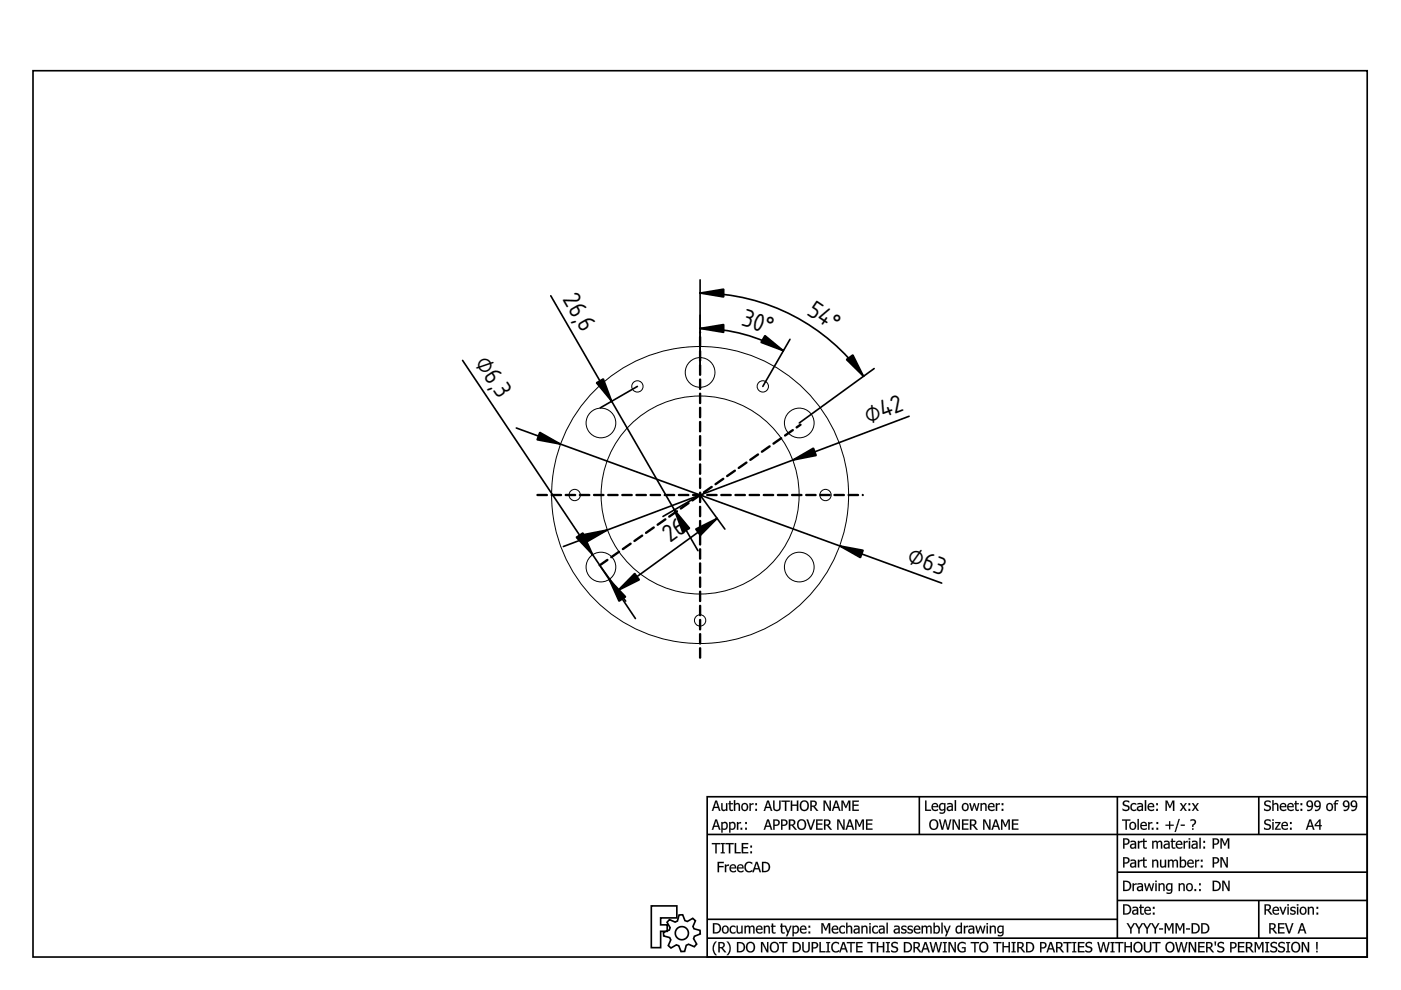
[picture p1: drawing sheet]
<svg xmlns="http://www.w3.org/2000/svg" width="297mm" height="210mm" viewBox="0 0 297 210" stroke-linecap="round" stroke-linejoin="round" font-family="sans-serif">
<defs><g id="words">
<g font-size="5">
<text x="119.2" y="63.4" transform="rotate(60 119.2 63.4)">26,6</text>
<text x="157" y="69" transform="rotate(18 157 69)">30°</text>
<text x="170.8" y="66.6" transform="rotate(34 170.8 66.6)">54°</text>
<text x="100.5" y="76.9" transform="rotate(56 100.5 76.9)">⌀6,3</text>
<text x="184.1" y="89.8" transform="rotate(-21 184.1 89.8)">⌀42</text>
<text x="142.1" y="115.2" transform="rotate(-36 142.1 115.2)">26</text>
<text x="192.1" y="119.2" transform="rotate(20 192.1 119.2)">⌀63</text>
</g>
</g></defs>
<g fill="none" stroke="#000" stroke-width=".35">
<path d="M7 15h282.9v187.9h-282.9zM149.9 168.9h140v34h-140zM149.9 176.9h140M194.9 168.9v8M236.9 168.9v30M266.9 168.9v8M138.1 192.1h5.4v2.5h-3.4v1.5h1.4v1.4h-1.4v3.4h-2zM141.9 195l1.2 .5 .5-.2 .4-1.3h.7l.5 1.2 .5 .2 1.2-.7 .5 .5-.5 1.2 .2 .5 1.3 .4 .1 .7-1.3 .5-.1 .5 .6 1.2-.5 .5-1.2-.5-.5 .2-.3 1.3-.8 .1-.5-1.3-.5-.2-1.1 .7-.6-.5 .5-1.2-.2-.5-1.3-.4v-.7l1.2-.5 .2-.5-.7-1.2zM149.9 194.9h87M149.9 198.9h140M236.9 184.9h53M236.9 190.9h53"/>
<path d="M266.9 190.9v8"/>
<circle cx="144.6" cy="197.9" r="1.4"/>
</g>
<g fill="#000">
<path d="M151.6 169.7h.4l.8 2.2h-.4l-.2-.6h-.8l-.2 .6h-.3zM151.7 169.7l-.8 2.2h.3l.2-.6h.9l.1 .6h.3l-.7-2.2zM151.8 170l-.3 1.1h.7zM151.8 170l.4 1.1h-.7zM152.9 170.3h.3v1.3l.3 .1 .4-.2v-1.2h.3v1.6h-.3v-.1a.57 .57 0 0 1-.6 .2 .57 .57 0 0 1-.4-.6zM152.9 170.3v1.1a.55 .55 0 0 0 .4 .5 .55 .55 0 0 0 .6-.2v.2h.3v-1.6h-.3v1.2a.41 .41 0 0 1-.5 .2 .41 .41 0 0 1-.2-.5v-.9zM154.6 169.8h.3v.5h.5v.2h-.5v.8a.33 .33 0 0 0 .1 .3 .33 .33 0 0 0 .4 0v.3a.56 .56 0 0 1-.8-.5v-.9h-.2v-.2h.2zM154.6 169.8v.5h-.2v.2h.2v.9a.53 .53 0 0 0 .8 .5v-.2h-.3l-.2-.1v-1.1h.5v-.2h-.5v-.5zM155.6 169.6h.3v.9a.57 .57 0 0 1 .6-.2 .57 .57 0 0 1 .4 .6v1h-.3v-1.3l-.3-.1-.4 .2v1.2h-.3zM155.6 169.6v2.3h.3v-1.2a.41 .41 0 0 1 .5-.2 .41 .41 0 0 1 .2 .5v.9h.3v-1a.55 .55 0 0 0-.4-.6 .55 .55 0 0 0-.6 .2v-.9zM157.4 170.5a.81 .81 0 0 1 1 .1 .81 .81 0 0 1 0 1.1 .81 .81 0 0 1-1.1 0l-.2-.6zM157.4 170.5a.8 .8 0 0 0-.1 1.2 .8 .8 0 0 0 1.2-.1 .79 .79 0 0 0-.1-1.1 .79 .79 0 0 0-1 0zM157.6 170.6a.56 .56 0 0 0-.1 .8 .56 .56 0 0 0 .7 .2 .56 .56 0 0 0 .1-.8 .56 .56 0 0 0-.7-.2zM157.6 170.6a.6 .6 0 0 1 .8 .3 .6 .6 0 0 1-.3 .8 .63 .63 0 0 1-.7-.3 .63 .63 0 0 1 .2-.8zM158.9 170.3h.3v.2l.6-.2v.3l-.6 .2v1.1h-.3zM158.9 170.3v1.6h.3v-1.1l.6-.2v-.3l-.6 .3v-.3zM160.1 170.3h.4v.4h-.4zM160.1 170.3v.4h.4v-.4zM160.1 171.5h.4v.4h-.4zM160.1 171.5v.4h.4v-.4z"/>
<path d="M151.6 173.7h.4l.8 2.2h-.4l-.2-.6h-.8l-.2 .6h-.3zM151.7 173.7l-.8 2.2h.3l.2-.6h.9l.1 .6h.3l-.7-2.2zM151.8 174l-.3 1.1h.7zM151.8 174l.4 1.1h-.7zM152.9 174.3h.3v.2a.65 .65 0 0 1 .8-.2 .65 .65 0 0 1 .3 .8 .73 .73 0 0 1-.3 .7 .73 .73 0 0 1-.8 0v.7h-.3zM152.9 174.3v2.2h.3v-.7a.75 .75 0 0 0 .9-.1 .75 .75 0 0 0 .2-.9 .6 .6 0 0 0-.4-.5 .6 .6 0 0 0-.7 .2v-.2zM153.2 174.7v.9a.57 .57 0 0 0 .8-.3 .57 .57 0 0 0-.5-.8zM153.2 174.7a.51 .51 0 0 1 .7-.1 .51 .51 0 0 1 .1 .7 .53 .53 0 0 1-.8 .3zM154.6 174.3h.3v.2a.65 .65 0 0 1 .8-.2 .65 .65 0 0 1 .3 .8 .73 .73 0 0 1-.3 .7 .73 .73 0 0 1-.8 0v.7h-.3zM154.6 174.3v2.2h.3l-.1-.7a.75 .75 0 0 0 1-.1 .75 .75 0 0 0 .1-.9 .6 .6 0 0 0-.4-.5 .6 .6 0 0 0-.7 .2l.1-.2zM154.9 174.7v.9a.57 .57 0 0 0 .8-.3 .57 .57 0 0 0-.5-.8zM154.8 174.7a.51 .51 0 0 1 .8-.1 .51 .51 0 0 1 .1 .7 .53 .53 0 0 1-.9 .3zM156.2 174.3h.3v.2l.6-.2v.3l-.6 .2v1.1h-.3zM156.2 174.3v1.6h.3v-1.1l.6-.2v-.3l-.6 .3v-.3zM157 175.5h.4v.4h-.4zM157 175.5v.4h.4v-.4zM158 174.3h.4v.4h-.4zM158 174.3v.4h.4v-.4zM158 175.5h.4v.4h-.4zM158 175.5v.4h.4v-.4z"/>
<path d="M151.7 169.7h.3l.7 2.2h-.3l-.2-.6h-.8l-.2 .6h-.3zM151.8 170l-.3 1.1h.7zM152.9 170.3h.3v1a.38 .38 0 0 0 .3 .5 .38 .38 0 0 0 .4-.3v-1.2h.3v1.6h-.3v-.2a.56 .56 0 0 1-.6 .3 .56 .56 0 0 1-.4-.6zM154.6 169.8h.3v.5h.5v.2h-.5v1.1l.5 .1a.38 .38 0 0 1-.3 .3 .38 .38 0 0 1-.4-.3l-.1-1.2h-.2v-.2h.2zM155.6 169.6h.3v.9a.56 .56 0 0 1 .6-.2 .56 .56 0 0 1 .4 .6v1h-.3v-1a.38 .38 0 0 0-.3-.4 .38 .38 0 0 0-.4 .2v1.2h-.3zM157.4 170.5a.79 .79 0 0 1 1 .1 .79 .79 0 0 1 0 1 .79 .79 0 0 1-1 .1l-.2-.6zM157.6 170.6a.58 .58 0 0 0-.1 .8 .58 .58 0 0 0 .7 .2 .58 .58 0 0 0 .1-.8 .58 .58 0 0 0-.7-.2zM158.9 170.3h.3v.2l.6-.2v.3l-.6 .2v1.1h-.3zM160.1 170.3h.4v.4h-.4zM160.1 171.5h.4v.4h-.4z"/>
<path d="M151.7 173.7h.3l.7 2.2h-.3l-.2-.6h-.8l-.2 .6h-.3zM151.8 174l-.3 1.1h.7zM152.9 174.3h.3v.2a.69 .69 0 0 1 .9-.1 .69 .69 0 0 1 .2 .9 .69 .69 0 0 1-1.1 .5v.7h-.3zM153.2 174.7v.9a.59 .59 0 0 0 .8-.3 .59 .59 0 0 0-.5-.8zM154.6 174.3h.3v.2a.69 .69 0 0 1 .9-.1 .69 .69 0 0 1 .1 .9 .69 .69 0 0 1-1 .5v.7h-.3zM154.9 174.7v.9a.59 .59 0 0 0 .8-.3 .59 .59 0 0 0-.5-.8zM156.2 174.3h.3v.2l.6-.2v.3l-.6 .2v1.1h-.3zM157 175.5h.4v.4h-.4zM158 174.3h.4v.4h-.4zM158 175.5h.4v.4h-.4z"/>
<path d="M162.6 169.7h.4l.8 2.2h-.4l-.2-.6h-.8l-.2 .6h-.3zM162.7 169.7l-.8 2.2h.3l.2-.6h.9l.1 .6h.3l-.7-2.2zM162.8 170l-.3 1.1h.7zM162.8 170l.4 1.1h-.7zM163.9 169.7h.3v1.4a.51 .51 0 0 0 .3 .6 .51 .51 0 0 0 .6-.2l.1-1.8h.3v1.4a.81 .81 0 0 1-.8 .9 .81 .81 0 0 1-.8-.9zM163.9 169.7v1.6l.2 .5a.96 .96 0 0 0 1.2 0l.2-.5v-1.6h-.3v1.4a.53 .53 0 0 1-.3 .6 .53 .53 0 0 1-.6-.1l-.1-1.9zM165.7 169.7h1.8v.3h-.8v1.9h-.3v-1.9h-.7zM165.7 169.7v.3h.7v1.9h.3v-1.9h.7v-.3zM167.7 169.7h.3v.9h1l-.1-.9h.4v2.2h-.4v-1h-.9v1h-.3zM167.7 169.7v2.2h.3l-.1-1.1h1.1v1.1h.2v-2.2h-.2v.9h-1.1l.1-.9zM169.8 170a1.06 1.06 0 0 1 1.4 0 1.06 1.06 0 0 1 .2 1.3l-.2 .4a.99 .99 0 0 1-1.4 0l-.2-.9zM169.8 170a1.08 1.08 0 0 0-.1 1.5 1.08 1.08 0 0 0 1.5 .2l.3-.9-.3-.8a1.02 1.02 0 0 0-1.4 0zM170 170.2a1.04 1.04 0 0 0 .5 1.5 .85 .85 0 0 0 .7-1 .85 .85 0 0 0-.9-.7zM170.1 170.1a.62 .62 0 0 1 .9 .1 .87 .87 0 0 1 .2 1 .87 .87 0 0 1-1 .4 1.17 1.17 0 0 1-.1-1.5zM171.8 169.7l1.1 .1a.64 .64 0 0 1 .3 .7 .64 .64 0 0 1-.5 .5l.8 .9h-.4l-.7-.8h-.3v.8h-.3zM171.8 169.7v2.2h.3v-.9h.3l.7 .9h.4l-.8-.9a.63 .63 0 0 0 .5-.8 .63 .63 0 0 0-.8-.4zM172.1 170v.8a.49 .49 0 0 0 .6-.1 .49 .49 0 0 0 .1-.6zM172.1 170h.4a.41 .41 0 0 1 .4 .3 .41 .41 0 0 1-.1 .4l-.7 .1zM174.6 169.7h.4l.9 1.8v-1.8h.3v2.2h-.4l-.9-1.9v1.9h-.3zM174.6 169.7v2.2h.3v-1.9l.9 1.9h.4v-2.2h-.3v1.8l-.9-1.8zM177.1 169.7h.4l.7 2.2h-.3l-.2-.6h-.8l-.2 .6h-.3zM177.1 169.7l-.7 2.2h.3l.2-.6h.8l.2 .6h.3l-.7-2.2zM177.3 170l-.4 1.1h.7zM177.3 170l.3 1.1h-.7zM178.4 169.7h.4l.5 1.3 .6-1.3h.4v2.2h-.3v-1.9l-.6 1.3h-.2l-.5-1.2v1.8h-.3zM178.4 169.7v2.2h.3v-1.9l.5 1.3h.2l.6-1.3v1.9h.3v-2.2h-.4l-.6 1.3-.5-1.3zM180.7 169.7h1.4v.3h-1.1v.6h1v.3h-1v.8h1.1v.2h-1.4zM180.7 169.7v2.2h1.4v-.2h-1.1v-.9h1v-.2h-1v-.6h1.1v-.3z"/>
<path d="M162.6 173.7h.4l.8 2.2h-.4l-.2-.6h-.8l-.2 .6h-.3zM162.7 173.7l-.8 2.2h.3l.2-.6h.9l.1 .6h.3l-.7-2.2zM162.8 174l-.3 1.1h.7zM162.8 174l.4 1.1h-.7zM163.9 173.7l1.2 .2a.65 .65 0 0 1 0 1l-.4 .2h-.5l.1 .8h-.4zM163.9 173.7v2.2h.3v-.8l.9-.2a.67 .67 0 0 0 .1-.8 .67 .67 0 0 0-.7-.3zM164.2 174v.9l.7-.2 .1-.3-.1-.3zM164.2 174a.53 .53 0 0 1 .8 .4 .53 .53 0 0 1-.8 .5zM165.6 173.7l1.1 .2a.65 .65 0 0 1 .1 1l-.4 .2h-.5v.8h-.3zM165.6 173.7v2.2h.3v-.8l.9-.2a.67 .67 0 0 0 .1-.8 .67 .67 0 0 0-.7-.3zM165.9 174v.9l.7-.2 .1-.3-.2-.3zM165.9 174a.53 .53 0 0 1 .8 .4 .53 .53 0 0 1-.8 .5zM167.2 173.7l1.2 .1a.64 .64 0 0 1 .2 .7 .64 .64 0 0 1-.4 .5l.8 .9h-.4l-.7-.8h-.4l.1 .8h-.4zM167.3 173.7v2.2h.2v-.9h.4l.7 .9h.3l-.8-.9a.63 .63 0 0 0 .5-.8 .63 .63 0 0 0-.8-.4zM167.5 174v.8a.49 .49 0 0 0 .7-.1 .49 .49 0 0 0 0-.6zM167.5 174h.4a.41 .41 0 0 1 .4 .3 .41 .41 0 0 1-.1 .4l-.7 .1zM169.2 174a1.06 1.06 0 0 1 1.4 0 1.06 1.06 0 0 1 .3 1.3l-.2 .4a.99 .99 0 0 1-1.5 0l-.2-.9zM169.3 174a1.08 1.08 0 0 0-.1 1.5 1.08 1.08 0 0 0 1.4 .2l.3-.9-.2-.8a1.02 1.02 0 0 0-1.4 0zM169.5 174.2a1.04 1.04 0 0 0 .5 1.5 .85 .85 0 0 0 .7-1 .85 .85 0 0 0-1-.7zM169.6 174.1a.62 .62 0 0 1 .8 .1h.1a.87 .87 0 0 1 .1 1 .87 .87 0 0 1-1 .4 1.17 1.17 0 0 1 0-1.5zM171 173.7h.3l.6 1.9 .6-1.9h.3l-.7 2.2h-.4zM171 173.7l.8 2.2h.3l.7-2.2h-.3l-.6 1.9-.6-1.9zM173 173.7h1.4v.3h-1.1v.6h1v.3h-1v.8h1.1v.2h-1.4zM173 173.7v2.2h1.4v-.2h-1.1v-.9h1v-.2h-1v-.6h1.1v-.3zM174.7 173.7l1.1 .1a.64 .64 0 0 1 .3 .7 .64 .64 0 0 1-.5 .5l.8 .9h-.4l-.7-.8h-.3v.8h-.3zM174.7 173.7v2.2h.3v-.9h.3l.7 .9h.4l-.8-.9a.63 .63 0 0 0 .4-.8 .63 .63 0 0 0-.7-.4zM175 174v.8a.49 .49 0 0 0 .6-.1 .49 .49 0 0 0 .1-.6zM175 174h.4a.41 .41 0 0 1 .4 .3 .41 .41 0 0 1-.2 .4l-.6 .1zM177.5 173.7h.4l.9 1.8v-1.8h.3v2.2h-.4l-.9-1.9v1.9h-.3zM177.5 173.7v2.2h.3v-1.9l.9 1.9h.4v-2.2h-.3v1.8l-.9-1.8zM180 173.7h.4l.7 2.2h-.3l-.2-.6h-.8l-.2 .6h-.3zM180 173.7l-.7 2.2h.3l.2-.6h.8l.2 .6h.3l-.7-2.2zM180.2 174l-.4 1.1h.7zM180.2 174l.3 1.1h-.7zM181.3 173.7h.4l.5 1.3 .6-1.3h.4v2.2h-.3v-1.9l-.6 1.3h-.2l-.5-1.2v1.8h-.3zM181.3 173.7v2.2h.3v-1.9l.5 1.3h.2l.6-1.3v1.9h.3v-2.2h-.4l-.6 1.3-.5-1.3zM183.6 173.7h1.4v.3h-1.1v.6h1v.3h-1v.8h1.1v.2h-1.4zM183.6 173.7v2.2h1.4v-.2h-1.1v-.9h1v-.2h-1v-.6h1.1v-.3z"/>
<path d="M162.7 169.7h.3l.7 2.2h-.3l-.2-.6h-.8l-.2 .6h-.3zM162.8 170l-.3 1.1h.7zM163.9 169.7h.3v1.4a.51 .51 0 0 0 .5 .6 .51 .51 0 0 0 .5-.6v-1.4h.3v1.4a.79 .79 0 0 1-.8 .9 .79 .79 0 0 1-.8-.9zM165.7 169.7h1.7v.3h-.7v1.9h-.3v-1.9h-.7zM167.7 169.7h.3v.9h1v-.9h.2v2.2h-.2v-1h-1v1h-.3zM169.8 170a1.05 1.05 0 0 1 1.4 0 1.05 1.05 0 0 1 .2 1.3 1 1 0 0 1-1.3 .6 1 1 0 0 1-.5-1.4zM170.1 170.1a.92 .92 0 0 0-.2 1 .92 .92 0 0 0 .8 .6 .88 .88 0 0 0 .5-1.1 .88 .88 0 0 0-.9-.6zM171.8 169.7h.6a.64 .64 0 0 1 .8 .5 .64 .64 0 0 1-.5 .8l.8 .9h-.4l-.7-.8h-.3v.8h-.3zM172.1 170v.8a.48 .48 0 0 0 .7-.1 .48 .48 0 0 0-.1-.7zM174.6 169.7h.4l.9 1.8v-1.8h.3v2.2h-.4l-.9-1.9v1.9h-.3zM177.1 169.7h.4l.7 2.2h-.3l-.2-.6h-.8l-.2 .6h-.3zM177.3 170l-.4 1.1h.7zM178.4 169.7h.4l.5 1.3 .6-1.3h.4v2.2h-.3v-1.9l-.6 1.3h-.2l-.5-1.3v1.9h-.3zM180.7 169.7h1.4v.3h-1.1v.6h1v.3h-1v.8h1.1v.2h-1.4z"/>
<path d="M162.7 173.7h.3l.7 2.2h-.3l-.2-.6h-.8l-.2 .6h-.3zM162.8 174l-.3 1.1h.7zM163.9 173.7h.6a.73 .73 0 0 1 .8 .9 .73 .73 0 0 1-1.1 .5v.8h-.3zM164.2 174v.9a.51 .51 0 0 0 .8-.5 .51 .51 0 0 0-.8-.4zM165.6 173.7h.6a.73 .73 0 0 1 .8 .9 .73 .73 0 0 1-1.1 .5v.8h-.3zM165.9 174v.9a.51 .51 0 0 0 .8-.5 .51 .51 0 0 0-.8-.4zM167.3 173.7h.5a.64 .64 0 0 1 .8 .5 .64 .64 0 0 1-.4 .8l.7 .9h-.3l-.7-.8h-.4v.8h-.2zM167.5 174v.8a.48 .48 0 0 0 .7-.1 .48 .48 0 0 0-.1-.7zM169.3 174a1.05 1.05 0 0 1 1.3 0 1.05 1.05 0 0 1 .3 1.3 1 1 0 0 1-1.4 .6 1 1 0 0 1-.5-1.4zM169.6 174.1a.92 .92 0 0 0-.3 1 .92 .92 0 0 0 .8 .6 .88 .88 0 0 0 .6-1.1 .88 .88 0 0 0-1-.6zM171 173.7h.3l.6 1.9 .6-1.9h.3l-.7 2.2h-.3zM173 173.7h1.4v.3h-1.1v.6h1v.3h-1v.8h1.1v.2h-1.4zM174.7 173.7h.6a.64 .64 0 0 1 .8 .5 .64 .64 0 0 1-.5 .8l.8 .9h-.4l-.7-.8h-.3v.8h-.3zM175 174v.8a.48 .48 0 0 0 .7-.1 .48 .48 0 0 0-.1-.7zM177.5 173.7h.4l.9 1.8v-1.8h.3v2.2h-.4l-.9-1.9v1.9h-.3zM180 173.7h.4l.7 2.2h-.3l-.2-.6h-.8l-.2 .6h-.3zM180.2 174l-.4 1.1h.7zM181.3 173.7h.4l.5 1.3 .6-1.3h.4v2.2h-.3v-1.9l-.6 1.3h-.2l-.5-1.3v1.9h-.3zM183.6 173.7h1.4v.3h-1.1v.6h1v.3h-1v.8h1.1v.2h-1.4z"/>
<path d="M196.1 169.7h.3v2h1v.2h-1.3zM197.7 170.5a.7 .7 0 0 1 .9-.2 .7 .7 0 0 1 .3 .8h-1.1a.65 .65 0 0 0 .4 .6 .65 .65 0 0 0 .7-.2v.3a.9 .9 0 0 1-1.2-.1 .9 .9 0 0 1 0-1.2zM197.9 170.6l-.1 .3h.8l-.2-.4zM199.5 170.6a.54 .54 0 0 0-.1 .8 .54 .54 0 0 0 .8 .1v-.9l-.4-.1zM199.3 170.5a.69 .69 0 0 1 .9-.1l.2-.1v1.4a.81 .81 0 0 1-1.2 .8v-.3a.58 .58 0 0 0 .7 .1 .58 .58 0 0 0 .3-.6 .72 .72 0 0 1-1 0 .72 .72 0 0 1-.1-1zM201.1 171.2a.37 .37 0 0 0 .2 .5 .37 .37 0 0 0 .5-.2v-.4zM200.9 170.3h.2a.64 .64 0 0 1 .9 .5v1.1h-.2v-.1a.56 .56 0 0 1-1-.1 .56 .56 0 0 1 .6-.8l.4-.1-.1-.2h-.8zM202.4 169.6h.3v2.3h-.3zM204.1 170.5a.79 .79 0 0 1 1.1 .1 .79 .79 0 0 1 0 1 .79 .79 0 0 1-1.1 .1l-.2-.6zM204.3 170.6a.58 .58 0 0 0-.1 .8 .58 .58 0 0 0 .8 .2 .58 .58 0 0 0 .1-.8 .58 .58 0 0 0-.8-.2zM205.5 170.3h.3l.3 1.3 .4-1.3h.2l.4 1.3 .3-1.3h.2l-.4 1.6h-.2l-.4-1.2-.4 1.2h-.3zM207.9 170.3h.3v.2a.56 .56 0 0 1 .6-.2 .56 .56 0 0 1 .4 .6v1h-.3v-1a.38 .38 0 0 0-.3-.4 .38 .38 0 0 0-.4 .2v1.2h-.3zM209.7 170.5a.7 .7 0 0 1 .8-.2 .7 .7 0 0 1 .4 .8h-1.2a.65 .65 0 0 0 .5 .6 .65 .65 0 0 0 .6-.2v.3a.9 .9 0 0 1-1.1-.1 .9 .9 0 0 1 0-1.2zM209.9 170.6l-.2 .3h.9l-.2-.4zM211.1 170.3h.3v.2l.6-.2v.3l-.6 .2v1.1h-.3zM212.4 170.3h.3v.4h-.3zM212.4 171.5h.3v.4h-.3z"/>
<path d="M196.1 169.7h.3v2h1v.2h-1.3zM196.1 169.7v2.2h1.3v-.2h-1v-2zM197.7 170.5a.71 .71 0 0 1 .9-.2 .71 .71 0 0 1 .3 .9l-1.1-.1a.66 .66 0 0 0 1.1 .4v.3a.91 .91 0 0 1-1.2-.1 .91 .91 0 0 1 0-1.2zM197.7 170.5a.86 .86 0 0 0-.1 1.1 .86 .86 0 0 0 1 .3l.3-.1v-.3l-.2 .2a.56 .56 0 0 1-.7 0 .56 .56 0 0 1-.2-.6h1.1a.68 .68 0 0 0-.3-.8 .68 .68 0 0 0-.9 .2zM197.9 170.6l-.1 .3h.8l-.2-.4zM197.9 170.6l.5-.1 .3 .4h-.9zM199.5 170.7a.53 .53 0 0 0-.1 .7 .53 .53 0 0 0 .8 .1v-.9l-.4-.1zM199.5 170.6l.3-.1 .4 .1v.9a.54 .54 0 0 1-.8 0 .54 .54 0 0 1 0-.7zM199.3 170.5a.67 .67 0 0 1 .9-.1l.3-.1v1.4a.86 .86 0 0 1-1.3 .8v-.3l.5 .1 .4-.1 .1-.5a.69 .69 0 0 1-.9 .1 .69 .69 0 0 1-.2-.9zM199.3 170.5a.76 .76 0 0 0-.2 1 .76 .76 0 0 0 1 .3l.1-.1a.55 .55 0 0 1-.3 .6 .55 .55 0 0 1-.7-.1v.3a.8 .8 0 0 0 1.2-.8v-1.4l-.2 .1a.67 .67 0 0 0-.9 .1zM201.1 171.3a.35 .35 0 0 0 .2 .4 .35 .35 0 0 0 .4-.2l.1-.4zM201.1 171.2l.7-.1v.4a.38 .38 0 0 1-.5 .2 .38 .38 0 0 1-.2-.5zM200.8 170.3h.3a.66 .66 0 0 1 .9 .5v1.1h-.3l.1-.1-.2 .1a.53 .53 0 0 1-.8-.2 .53 .53 0 0 1 .2-.7l.7-.2a.5 .5 0 0 0-.3-.3 .5 .5 0 0 0-.5 .1zM200.9 170.3v.3l.7-.1 .2 .4a.68 .68 0 0 0-.8 .1 .68 .68 0 0 0-.2 .7l.1 .1a.69 .69 0 0 0 .9-.1v.2h.2l-.1-1.4-.4-.2zM202.4 169.6h.3v2.3h-.3zM202.4 169.6v2.3h.3v-2.3zM204.1 170.5a.81 .81 0 0 1 1.1 .1 .81 .81 0 0 1 0 1.1 .81 .81 0 0 1-1.1 0l-.2-.6zM204.1 170.5a.8 .8 0 0 0 0 1.2 .8 .8 0 0 0 1.2-.1 .79 .79 0 0 0-.1-1.1 .79 .79 0 0 0-1.1 0zM204.3 170.6a.56 .56 0 0 0-.1 .8 .56 .56 0 0 0 .8 .2 .56 .56 0 0 0 .1-.8 .56 .56 0 0 0-.8-.2zM204.3 170.6a.6 .6 0 0 1 .9 .3 .6 .6 0 0 1-.4 .8 .63 .63 0 0 1-.6-.3 .63 .63 0 0 1 .1-.8zM205.5 170.3h.3l.3 1.3 .4-1.3h.2l.4 1.3 .3-1.3h.3l-.5 1.6h-.2l-.4-1.2-.4 1.2h-.3zM205.5 170.3l.4 1.6h.3l.4-1.3 .4 1.3h.2l.4-1.6h-.2l-.3 1.3-.4-1.3h-.2l-.4 1.3-.3-1.3zM207.9 170.3h.3v.2a.57 .57 0 0 1 .6-.2 .57 .57 0 0 1 .4 .6v1h-.3l-.1-1.3-.2-.1-.4 .2v1.2h-.3zM207.9 170.3v1.6h.3v-1.2a.41 .41 0 0 1 .5-.2 .41 .41 0 0 1 .2 .5v.9h.3v-1a.55 .55 0 0 0-.4-.6 .55 .55 0 0 0-.6 .2v-.2zM209.6 170.5a.71 .71 0 0 1 .9-.2 .71 .71 0 0 1 .4 .9l-1.2-.1a.66 .66 0 0 0 1.1 .4v.3a.91 .91 0 0 1-1.1-.1 .91 .91 0 0 1-.1-1.2zM209.7 170.5a.86 .86 0 0 0-.2 1.1 .86 .86 0 0 0 1.1 .3l.2-.1v-.3l-.2 .2a.56 .56 0 0 1-.6 0 .56 .56 0 0 1-.3-.6h1.1a.68 .68 0 0 0-.3-.8 .68 .68 0 0 0-.8 .2zM209.9 170.6l-.2 .3h.9l-.2-.4zM209.9 170.6l.5-.1 .2 .4h-.9zM211.1 170.3h.3v.2l.6-.2v.3l-.6 .2v1.1h-.3zM211.1 170.3v1.6h.3v-1.1l.6-.2v-.3l-.6 .3v-.3zM212.4 170.3h.3v.4h-.3zM212.4 170.3v.4h.3v-.4zM212.4 171.5h.3v.4h-.3zM212.4 171.5v.4h.3v-.4z"/>
<path d="M197.3 174a1.05 1.05 0 0 1 1.3 0 1.05 1.05 0 0 1 .3 1.3 1 1 0 0 1-1.4 .6 1 1 0 0 1-.5-1.4zM197.6 174.1a.92 .92 0 0 0-.3 1 .92 .92 0 0 0 .9 .6 .88 .88 0 0 0 .5-1.1 .88 .88 0 0 0-1-.6zM199.1 173.7h.3l.4 1.9 .4-1.9h.3l.5 1.9 .4-1.9h.3l-.5 2.2h-.4l-.4-1.8-.4 1.8h-.4zM202 173.7h.4l.9 1.8v-1.8h.2v2.2h-.3l-1-1.9v1.9h-.2zM204 173.7h1.3v.3h-1v.6h1v.3h-1v.8h1v.2h-1.3zM205.6 173.7h.6a.64 .64 0 0 1 .8 .5 .64 .64 0 0 1-.4 .8l.7 .9h-.3l-.7-.8h-.4v.8h-.3zM205.9 174v.8a.48 .48 0 0 0 .7-.1 .48 .48 0 0 0-.1-.7zM208.4 173.7h.5l.8 1.8v-1.8h.3v2.2h-.3l-1-1.9v1.9h-.3zM210.9 173.7h.4l.7 2.2h-.3l-.2-.6h-.8l-.2 .6h-.3zM211.1 174l-.3 1.1h.7zM212.2 173.7h.4l.6 1.3 .5-1.3h.4v2.2h-.3v-1.9l-.5 1.3h-.2l-.6-1.3v1.9h-.3zM214.6 173.7h1.3v.3h-1.1v.6h1v.3h-1v.8h1.1v.2h-1.3z"/>
<path d="M197.3 174a1.1 1.1 0 0 1 1.5 .1 1.1 1.1 0 0 1-.1 1.6 .99 .99 0 0 1-1.4 0l-.3-.9zM197.3 174a1.08 1.08 0 0 0-.1 1.5 1.08 1.08 0 0 0 1.5 .2l.2-.9-.2-.8a1.02 1.02 0 0 0-1.4 0zM197.5 174.2a1.04 1.04 0 0 0 .5 1.5 .85 .85 0 0 0 .7-1 .85 .85 0 0 0-1-.7zM197.6 174.1a.62 .62 0 0 1 .9 .1 .87 .87 0 0 1 .1 1 .87 .87 0 0 1-1 .4 1.17 1.17 0 0 1 0-1.5zM199.1 173.7h.3l.4 1.9 .4-1.9h.4l.4 1.9 .4-1.9h.3l-.5 2.2h-.4l-.4-1.8-.4 1.8h-.4zM199.1 173.7l.5 2.2h.4l.4-1.8 .4 1.8h.4l.5-2.2h-.3l-.4 1.9-.5-1.9h-.3l-.4 1.9-.4-1.9zM201.9 173.7h.5l.9 1.8-.1-1.8h.3v2.2h-.3l-1-1.9v1.9h-.3zM202 173.7v2.2h.2v-1.9l1 1.9h.3v-2.2h-.2l-.1 1.8-.8-1.8zM203.9 173.7h1.4v.3h-1v.6h1v.3h-1v.8h1v.2h-1.4zM204 173.7v2.2h1.3v-.2h-1.1v-.9h1.1v-.2h-1.1v-.6h1.1v-.3zM205.6 173.7l1.2 .1a.64 .64 0 0 1 .2 .7 .64 .64 0 0 1-.4 .5l.8 .9h-.5l-.6-.8h-.4v.8h-.3zM205.6 173.7v2.2h.3v-.9h.4l.7 .9h.3l-.8-.9a.63 .63 0 0 0 .5-.8 .63 .63 0 0 0-.8-.4zM205.9 174v.8a.49 .49 0 0 0 .6-.1 .49 .49 0 0 0 .1-.6zM205.9 174h.4a.41 .41 0 0 1 .4 .3 .41 .41 0 0 1-.1 .4l-.7 .1zM208.4 173.7h.5l.8 1.8v-1.8h.3v2.2h-.3l-1-1.9v1.9h-.3zM208.4 173.7v2.2h.3v-1.9l1 1.9h.3v-2.2h-.3v1.8l-.8-1.8zM210.9 173.7h.4l.8 2.2h-.4l-.2-.6h-.8l-.2 .6h-.3zM210.9 173.7l-.7 2.2h.3l.2-.6h.8l.2 .6h.3l-.7-2.2zM211.1 174l-.3 1.1h.7zM211.1 174l.4 1.1h-.7zM212.2 173.7h.4l.6 1.3 .5-1.3h.4v2.2h-.3v-1.9l-.5 1.3h-.2l-.6-1.2v1.8h-.3zM212.2 173.7v2.2h.3v-1.9l.6 1.3h.2l.5-1.3v1.9h.3v-2.2h-.4l-.5 1.3-.6-1.3zM214.5 173.7h1.4v.3h-1.1v.6h1.1v.3h-1.1v.8h1.1v.2h-1.4zM214.6 173.7v2.2h1.3v-.2h-1.1v-.9h1v-.2h-1v-.6h1.1v-.3z"/>
<path d="M237.9 173.7h1.8v.3h-.8v1.9h-.3v-1.9h-.7zM237.9 173.7v.3h.7v1.9h.3v-1.9h.8v-.3zM239.6 174.5a.81 .81 0 0 1 1.1 .1 .81 .81 0 0 1 0 1.1 .81 .81 0 0 1-1.1 0l-.2-.6zM239.6 174.5a.8 .8 0 0 0 0 1.2 .8 .8 0 0 0 1.2-.1 .79 .79 0 0 0-.1-1.1 .79 .79 0 0 0-1.1 0zM239.8 174.6a.56 .56 0 0 0-.1 .8 .56 .56 0 0 0 .8 .2 .56 .56 0 0 0 .1-.8 .56 .56 0 0 0-.8-.2zM239.8 174.6a.6 .6 0 0 1 .9 .3 .6 .6 0 0 1-.3 .8 .63 .63 0 0 1-.7-.3 .63 .63 0 0 1 .1-.8zM241.2 173.6h.3v2.3h-.3zM241.2 173.6v2.3h.3v-2.3zM241.9 174.5a.71 .71 0 0 1 .9-.2 .71 .71 0 0 1 .4 .8h-1.2a.66 .66 0 0 0 1.1 .4v.3a.91 .91 0 0 1-1.1-.1 .91 .91 0 0 1-.1-1.2zM242 174.5a.86 .86 0 0 0-.2 1.1 .86 .86 0 0 0 1.1 .3l.2-.1v-.3l-.2 .2a.56 .56 0 0 1-.6 0 .56 .56 0 0 1-.3-.6h1.1a.68 .68 0 0 0-.3-.8 .68 .68 0 0 0-.8 .2zM242.2 174.6l-.2 .3h.9l-.2-.4zM242.2 174.6l.5-.1 .2 .4h-.9zM243.4 174.3h.3v.2l.6-.2v.3l-.6 .2v1.1h-.3zM243.4 174.3v1.6h.3v-1.1l.6-.2v-.3l-.6 .3v-.3zM244.2 175.5h.4v.4h-.4zM244.2 175.5v.4h.4v-.4zM245.2 174.3h.4v.4h-.4zM245.2 174.3v.4h.3v-.4zM245.2 175.5h.4v.4h-.4zM245.2 175.5v.4h.3v-.4z"/>
<path d="M237.9 173.7h1.8v.3h-.8v1.9h-.3v-1.9h-.7zM239.6 174.5a.79 .79 0 0 1 1.1 .1 .79 .79 0 0 1 0 1 .79 .79 0 0 1-1.1 .1l-.2-.6zM239.8 174.6a.58 .58 0 0 0-.1 .8 .58 .58 0 0 0 .8 .2 .58 .58 0 0 0 .1-.8 .58 .58 0 0 0-.8-.2zM241.2 173.6h.3v2.3h-.3zM242 174.5a.7 .7 0 0 1 .8-.2 .7 .7 0 0 1 .4 .8h-1.2a.65 .65 0 0 0 .5 .6 .65 .65 0 0 0 .6-.2v.3a.9 .9 0 0 1-1.1-.1 .9 .9 0 0 1 0-1.2zM242.2 174.6l-.2 .3h.9l-.2-.4zM243.4 174.3h.3v.2l.6-.2v.3l-.6 .2v1.1h-.3zM244.2 175.5h.4v.4h-.4zM245.2 174.3h.3v.4h-.3zM245.2 175.5h.3v.4h-.3z"/>
<path d="M238.2 169.9l.9-.2 .3 .1v.4a.59 .59 0 0 0-.6-.2 .59 .59 0 0 0-.5 .4l.3 .2a.72 .72 0 0 1 .9 .9 .72 .72 0 0 1-1.2 .4l-.3-.1v-.4a.64 .64 0 0 0 .7 .3 .64 .64 0 0 0 .5-.5l-.8-.3a.58 .58 0 0 1-.2-1zM239.9 170.5a.87 .87 0 0 1 1-.1v.3a.59 .59 0 0 0-.8 0 .59 .59 0 0 0 0 .8 .59 .59 0 0 0 .8 0v.3a.86 .86 0 0 1-1.1-.2 .86 .86 0 0 1 .1-1.1zM241.4 171.2a.37 .37 0 0 0 .2 .5 .37 .37 0 0 0 .5-.2v-.4zM241.2 170.3h.2a.64 .64 0 0 1 .9 .5v1.1h-.2v-.1a.56 .56 0 0 1-1-.1 .56 .56 0 0 1 .6-.8l.4-.1-.1-.2h-.8zM242.7 169.6h.3v2.3h-.3zM243.5 170.5a.7 .7 0 0 1 .9-.2 .7 .7 0 0 1 .3 .8h-1.1a.65 .65 0 0 0 .4 .6 .65 .65 0 0 0 .7-.2v.3a.9 .9 0 0 1-1.2-.1 .9 .9 0 0 1 0-1.2zM243.7 170.6l-.1 .3h.8l-.2-.4zM245.1 170.3h.4v.4h-.4zM245.1 171.5h.4v.4h-.4z"/>
<path d="M238.2 169.9l.4-.2a.55 .55 0 0 1 .5 0 .55 .55 0 0 1 .3 .5 .56 .56 0 0 0-.6-.2 .56 .56 0 0 0-.4 .4l.2 .2a.71 .71 0 0 1 .9 .8 .71 .71 0 0 1-1 .6l-.5-.2v-.4a.7 .7 0 0 0 1.2 0l-.2-.3-.6-.2a.59 .59 0 0 1-.2-1zM238.2 169.9a.62 .62 0 0 0 0 .8l.7 .3a.35 .35 0 0 1 .3 .4 .35 .35 0 0 1-.3 .3h-.4l-.5-.3v.4a1.24 1.24 0 0 0 1.3 0 .61 .61 0 0 0-.2-1l-.1-.1a.46 .46 0 0 1-.7-.5 .46 .46 0 0 1 .8-.2l.3 .2v-.4h-.3zM239.9 170.5a.88 .88 0 0 1 1-.1v.3a.58 .58 0 0 0-.8 0 .58 .58 0 0 0 0 .8 .58 .58 0 0 0 .8 0v.3l-.2 .1a.85 .85 0 0 1-1-.4 .85 .85 0 0 1 .2-1zM239.9 170.5a.84 .84 0 0 0-.1 1.1 .84 .84 0 0 0 1.1 .2v-.3a.6 .6 0 0 1-1-.2 .6 .6 0 0 1 .7-.8l.3 .2v-.3a.86 .86 0 0 0-1 .1zM241.4 171.3a.35 .35 0 0 0 .2 .4 .35 .35 0 0 0 .5-.2v-.4zM241.4 171.2l.7-.1v.4a.38 .38 0 0 1-.5 .2 .38 .38 0 0 1-.2-.5zM241.2 170.3h.2a.66 .66 0 0 1 1 .5v1.1h-.4l.1-.1-.2 .1a.53 .53 0 0 1-.8-.2 .53 .53 0 0 1 .2-.7l.7-.2a.5 .5 0 0 0-.3-.3 .5 .5 0 0 0-.5 .1zM241.2 170.3v.3l.7-.1 .2 .4a.68 .68 0 0 0-.8 .1 .68 .68 0 0 0-.2 .7l.1 .1a.69 .69 0 0 0 .9-.1v.2h.2l-.1-1.4-.4-.2zM242.7 169.6h.3v2.3h-.3zM242.7 169.6v2.3h.3v-2.3zM243.5 170.5a.71 .71 0 0 1 .9-.2 .71 .71 0 0 1 .3 .9l-1.1-.1a.66 .66 0 0 0 1.1 .4v.3a.91 .91 0 0 1-1.2-.1 .91 .91 0 0 1 0-1.2zM243.5 170.5a.86 .86 0 0 0-.1 1.1 .86 .86 0 0 0 1 .3l.3-.1v-.3l-.2 .2a.56 .56 0 0 1-.7 0 .56 .56 0 0 1-.2-.6h1.1a.68 .68 0 0 0-.3-.8 .68 .68 0 0 0-.9 .2zM243.7 170.6l-.1 .3h.8l-.2-.4zM243.7 170.6l.5-.1 .3 .4h-.9zM245.1 170.3h.4v.4h-.4zM245.1 170.3v.4h.4v-.4zM245.1 171.5h.4v.4h-.4zM245.1 171.5v.4h.4v-.4z"/>
<path d="M238.1 177.7h.6a.73 .73 0 0 1 .8 .9 .73 .73 0 0 1-1.1 .5v.8h-.3zM238.4 178v.9a.51 .51 0 0 0 .8-.5 .51 .51 0 0 0-.8-.4zM239.9 179.2a.37 .37 0 0 0 .2 .5 .37 .37 0 0 0 .5-.2v-.4zM239.7 178.3h.2a.64 .64 0 0 1 1 .5v1.1h-.3v-.2a.56 .56 0 0 1-1 0 .56 .56 0 0 1 .6-.8l.4-.1-.1-.2h-.8zM241.3 178.3h.2v.2l.6-.2v.3l-.6 .2v1.1h-.2zM242.4 177.8h.2v.5h.5v.2h-.5l.1 1.1 .4 .1a.38 .38 0 0 1-.3 .3 .38 .38 0 0 1-.4-.3v-1.2h-.2v-.2h.2zM244.3 178.3h.3v.2a.5 .5 0 0 1 .8 0 .52 .52 0 0 1 .7-.2 .52 .52 0 0 1 .3 .5v1.1h-.3v-.9a.34 .34 0 0 0-.2-.5 .34 .34 0 0 0-.4 .3v1.1h-.3v-1a.34 .34 0 0 0-.2-.4 .34 .34 0 0 0-.4 .2v1.2h-.3zM247 179.2a.37 .37 0 0 0 .2 .5 .37 .37 0 0 0 .5-.2v-.4zM246.8 178.3h.2a.64 .64 0 0 1 1 .5v1.1h-.3v-.2a.56 .56 0 0 1-1 0 .56 .56 0 0 1 .6-.8l.4-.1v-.2h-.9zM248.4 177.8h.3v.5h.5v.2h-.5v1.1l.5 .1a.38 .38 0 0 1-.4 .3 .38 .38 0 0 1-.4-.3v-1.2h-.2v-.2h.2zM249.5 178.5a.7 .7 0 0 1 .8-.2 .7 .7 0 0 1 .4 .8h-1.2a.65 .65 0 0 0 .5 .6 .65 .65 0 0 0 .6-.2v.3a.9 .9 0 0 1-1.1-.1 .9 .9 0 0 1 0-1.2zM249.7 178.6l-.2 .3h.9l-.2-.4zM251 178.3h.2v.2l.6-.2v.3l-.6 .2v1.1h-.2zM252 178.3h.3v1.6h-.3zM252 177.7h.3v.3h-.3zM253 179.2a.37 .37 0 0 0 .1 .5 .37 .37 0 0 0 .5-.2v-.4zM252.7 178.3h.3a.64 .64 0 0 1 .9 .5v1.1h-.3v-.2a.56 .56 0 0 1-.9 0 .56 .56 0 0 1 .5-.8l.4-.1v-.2h-.9zM254.3 177.6h.3v2.3h-.3zM255.1 178.3h.4v.4h-.4zM255.1 179.5h.4v.4h-.4z"/>
<path d="M238.1 177.7l1.1 .2a.65 .65 0 0 1 .1 1l-.4 .2h-.5v.8h-.3zM238.1 177.7v2.2h.3v-.8l.9-.2a.67 .67 0 0 0 .1-.8 .67 .67 0 0 0-.7-.3zM238.4 178v.9l.7-.2 .1-.3-.2-.3zM238.4 178a.53 .53 0 0 1 .8 .4 .53 .53 0 0 1-.8 .5zM239.9 179.2a.35 .35 0 0 0 .2 .5 .35 .35 0 0 0 .5-.2v-.4zM239.9 179.2l.7-.2v.5a.38 .38 0 0 1-.5 .2 .38 .38 0 0 1-.2-.5zM239.7 178.3h.2a.66 .66 0 0 1 1 .5v1.1h-.3v-.2l-.2 .2a.53 .53 0 0 1-.8-.2 .53 .53 0 0 1 .3-.7l.7-.2a.5 .5 0 0 0-.4-.3 .5 .5 0 0 0-.5 .1zM239.7 178.3v.3l.7-.1 .2 .4a.68 .68 0 0 0-.8 .1 .68 .68 0 0 0-.1 .7v.1a.69 .69 0 0 0 .9-.1v.2h.3l-.1-1.4-.4-.2zM241.2 178.3h.4l-.1 .2 .6-.2v.3l-.6 .2 .1 1.1h-.4zM241.3 178.3v1.6h.2v-1.1l.6-.2v-.3l-.6 .3v-.3zM242.3 177.8h.4l-.1 .5h.6v.2h-.6l.1 .8a.33 .33 0 0 0 .1 .3 .33 .33 0 0 0 .4 0l-.1 .3a.56 .56 0 0 1-.8-.5l.1-.9h-.2v-.2h.2zM242.4 177.8v.5h-.2v.2h.2v.9a.53 .53 0 0 0 .7 .5v-.2h-.3l-.2-.1v-1.1h.5v-.2h-.5v-.5zM244.3 178.3h.3v.2a.51 .51 0 0 1 .8 0 .55 .55 0 0 1 .9-.1l.1 1.5h-.3v-1.2l-.2-.2-.4 .2v1.2h-.3v-1.1a.32 .32 0 0 0-.3-.3 .32 .32 0 0 0-.3 .2v1.2h-.3zM244.3 178.3v1.6h.3l-.1-1.2a.39 .39 0 0 1 .7-.1v1.3h.3v-1.2a.4 .4 0 0 1 .6-.1v1.3h.3v-1.1a.51 .51 0 0 0-.4-.5 .51 .51 0 0 0-.6 .3 .5 .5 0 0 0-.4-.3 .5 .5 0 0 0-.5 .2l.1-.2zM247.1 179.2a.35 .35 0 0 0 .1 .5 .35 .35 0 0 0 .5-.2v-.4zM247 179.2l.7-.2v.5a.38 .38 0 0 1-.5 .2 .38 .38 0 0 1-.2-.5zM246.8 178.3h.2a.66 .66 0 0 1 1 .5v1.1h-.3v-.2l-.2 .2a.53 .53 0 0 1-.8-.2 .53 .53 0 0 1 .3-.7l.7-.2a.5 .5 0 0 0-.4-.3 .5 .5 0 0 0-.5 .1zM246.8 178.3v.3l.8-.1 .1 .4a.68 .68 0 0 0-.8 .1 .68 .68 0 0 0-.1 .7v.1a.69 .69 0 0 0 .9-.1v.2h.3l-.1-1.4-.4-.2zM248.4 177.8h.3v.5h.5v.2h-.5v.8a.33 .33 0 0 0 .1 .3 .33 .33 0 0 0 .4 0v.3a.56 .56 0 0 1-.8-.5v-.9h-.2v-.2h.2zM248.4 177.8v.5h-.2v.2h.2v.9a.53 .53 0 0 0 .8 .5v-.2h-.3l-.2-.1v-1.1h.5v-.2h-.5v-.5zM249.5 178.5a.71 .71 0 0 1 .9-.2 .71 .71 0 0 1 .3 .8h-1.2a.66 .66 0 0 0 1.1 .4l.1 .3a.91 .91 0 0 1-1.2-.1 .91 .91 0 0 1 0-1.2zM249.5 178.5a.86 .86 0 0 0-.1 1.1 .86 .86 0 0 0 1 .3l.2-.1v-.3l-.2 .2a.56 .56 0 0 1-.6 0 .56 .56 0 0 1-.3-.6h1.2a.68 .68 0 0 0-.4-.8 .68 .68 0 0 0-.8 .2zM249.7 178.6l-.2 .3h.9l-.2-.4zM249.7 178.6l.5-.1 .2 .4h-.9zM250.9 178.3h.3v.2l.6-.2v.3l-.6 .2v1.1h-.3zM251 178.3v1.6h.2v-1.1l.6-.2v-.3l-.6 .3v-.3zM252 178.3h.3v1.6h-.3zM252 178.3v1.6h.3v-1.6zM252 177.7h.4v.3h-.4zM252 177.7v.3h.3v-.3zM253 179.2a.35 .35 0 0 0 .2 .5 .35 .35 0 0 0 .4-.2v-.4zM253 179.2l.7-.2v.5a.38 .38 0 0 1-.5 .2 .38 .38 0 0 1-.2-.5zM252.7 178.3h.3a.66 .66 0 0 1 .9 .5v1.1h-.3v-.2l-.2 .2a.53 .53 0 0 1-.7-.2 .53 .53 0 0 1 .2-.7l.7-.2a.5 .5 0 0 0-.3-.3 .5 .5 0 0 0-.6 .1zM252.7 178.3v.3l.8-.1 .2 .4a.68 .68 0 0 0-.8 .1 .68 .68 0 0 0-.2 .7l.1 .1a.69 .69 0 0 0 .9-.1l-.1 .2h.3l-.1-1.4-.4-.2zM254.3 177.6h.3v2.3h-.3zM254.3 177.6v2.3h.3v-2.3zM255.1 178.3h.4v.4h-.4zM255.1 178.3v.4h.4v-.4zM255.1 179.5h.4v.4h-.4zM255.1 179.5v.4h.4v-.4z"/>
<path d="M247.1 174.9h.8v-.8h.2v.8h.7v.2h-.7v.7h-.2v-.7h-.8zM249.9 173.6h.2l-.8 2.8h-.3zM250.4 174.8h.8v.3h-.8zM252.4 173.8a.7 .7 0 0 1 1.1 .2 .7 .7 0 0 1-.5 1v.3h-.2v-.5a.49 .49 0 0 0 .4-.7 .49 .49 0 0 0-.8 0zM252.7 175.6h.3v.3h-.3z"/>
<path d="M247.1 174.8l.8 .1-.1-.8h.3v.8l.8-.1v.3h-.8v.7h-.3l.1-.7h-.8zM247.9 174.1v.8h-.8v.2h.8v.7h.2v-.7h.7v-.2h-.7v-.8zM249.9 173.6h.3l-.9 2.8h-.3zM249.9 173.6l-.8 2.8h.2l.8-2.7zM250.3 174.8h.9v.3h-.9zM250.4 174.8v.3h.8v-.3zM252.4 173.8a.71 .71 0 0 1 1.1 .2 .71 .71 0 0 1-.5 1v.4h-.3v-.5a.47 .47 0 0 0 .5-.7 .47 .47 0 0 0-.8-.1zM252.4 173.8v.3a.45 .45 0 0 1 .7-.2 .45 .45 0 0 1 0 .7l-.3 .3v.4h.2v-.3a.69 .69 0 0 0 .5-1 .69 .69 0 0 0-1.1-.2zM252.7 175.6h.4v.3h-.4zM252.7 175.6v.3h.3v-.3z"/>
<path d="M247.1 169.7h.4l.6 1.3 .5-1.3h.4v2.2h-.3v-1.9l-.6 1.3h-.2l-.5-1.3v1.9h-.3zM250.2 170.3h.3l.4 .6 .4-.6h.3l-.6 .8 .6 .8h-.3l-.4-.6-.4 .6h-.3l.5-.8zM252 170.3h.3v.4h-.3zM252 171.5h.3v.4h-.3zM252.7 170.3h.3l.4 .6 .4-.6h.4l-.6 .8 .6 .8h-.4l-.4-.6-.4 .6h-.3l.6-.8z"/>
<path d="M247.1 169.7h.4l.6 1.3 .5-1.3h.4v2.2h-.3v-1.9l-.6 1.3h-.2l-.5-1.2v1.8h-.3zM247.1 169.7v2.2h.3v-1.9l.5 1.3h.2l.6-1.3v1.9h.3v-2.2h-.4l-.5 1.3-.6-1.3zM250.1 170.3h.4l.4 .6 .4-.6h.3l-.6 .8 .6 .8h-.3l-.4-.6-.4 .6h-.4l.6-.8zM250.2 170.3l.5 .8-.5 .8h.3l.4-.6 .4 .6h.3l-.6-.8 .6-.8h-.3l-.4 .6-.4-.6zM252 170.3h.3v.4h-.3zM252 170.3v.4h.3v-.4zM252 171.5h.3v.4h-.3zM252 171.5v.4h.3v-.4zM252.7 170.3h.4l.3 .6 .4-.6h.4l-.6 .8 .6 .8h-.4l-.4-.6-.4 .6h-.3l.6-.8zM252.7 170.3l.6 .8-.6 .8h.3l.4-.6 .4 .6h.4l-.6-.8 .6-.8h-.4l-.4 .6-.4-.6z"/>
<path d="M257.1 177.7h.6a.73 .73 0 0 1 .8 .9 .73 .73 0 0 1-1.1 .5v.8h-.3zM257.4 178v.9a.51 .51 0 0 0 .8-.5 .51 .51 0 0 0-.8-.4zM258.8 177.7h.4l.5 1.3 .5-1.3h.4v2.2h-.3v-1.9l-.5 1.3h-.2l-.6-1.3v1.9h-.2z"/>
<path d="M257.1 177.7l1.1 .2a.65 .65 0 0 1 .1 1l-.4 .2h-.5v.8h-.3zM257.1 177.7v2.2h.3v-.8l.9-.2a.67 .67 0 0 0 .1-.8 .67 .67 0 0 0-.7-.3zM257.4 178v.9l.7-.2 .1-.3-.2-.3zM257.4 178a.53 .53 0 0 1 .8 .4 .53 .53 0 0 1-.8 .5zM258.7 177.7h.5l.5 1.3 .5-1.3h.4v2.2h-.3v-1.9l-.5 1.3h-.2l-.6-1.2v1.8h-.3zM258.8 177.7v2.2h.2v-1.9l.6 1.3h.2l.5-1.3v1.9h.3v-2.2h-.4l-.5 1.3-.5-1.3z"/>
<path d="M268.2 169.9l.9-.2 .3 .1v.4a.59 .59 0 0 0-.6-.2 .59 .59 0 0 0-.5 .4l.3 .2a.72 .72 0 0 1 .9 .9 .72 .72 0 0 1-1.2 .4l-.3-.1v-.4a.64 .64 0 0 0 .6 .3 .64 .64 0 0 0 .6-.5l-.8-.3a.58 .58 0 0 1-.2-1zM269.8 169.6h.2v.9a.56 .56 0 0 1 .7-.2 .56 .56 0 0 1 .3 .6v1h-.2v-1a.38 .38 0 0 0-.3-.4 .38 .38 0 0 0-.5 .2v1.2h-.2zM271.5 170.5a.7 .7 0 0 1 .9-.2 .7 .7 0 0 1 .3 .8h-1.1a.65 .65 0 0 0 .4 .6 .65 .65 0 0 0 .7-.2v.3a.9 .9 0 0 1-1.2-.1 .9 .9 0 0 1 0-1.2zM271.7 170.6l-.1 .3h.9l-.3-.4zM273.1 170.5a.7 .7 0 0 1 .9-.2 .7 .7 0 0 1 .3 .8h-1.1a.65 .65 0 0 0 .4 .6 .65 .65 0 0 0 .7-.2v.3a.9 .9 0 0 1-1.2-.1 .9 .9 0 0 1 0-1.2zM273.3 170.6l-.1 .3h.8l-.2-.4zM274.6 169.8h.3v.5h.5v.2h-.5v1.1l.5 .1a.38 .38 0 0 1-.4 .3 .38 .38 0 0 1-.3-.3l-.1-1.2h-.2v-.2h.2zM275.7 170.3h.4v.4h-.4zM275.7 171.5h.4v.4h-.4z"/>
<path d="M268.2 169.9l.3-.2a.55 .55 0 0 1 .6 0 .55 .55 0 0 1 .3 .5 .56 .56 0 0 0-.6-.2 .56 .56 0 0 0-.5 .4l.3 .2a.71 .71 0 0 1 .9 .8 .71 .71 0 0 1-1 .6l-.5-.2v-.4a.7 .7 0 0 0 1.2 0l-.2-.3-.6-.2a.59 .59 0 0 1-.2-1zM268.2 169.9a.62 .62 0 0 0 0 .8l.7 .3a.35 .35 0 0 1 .3 .4 .35 .35 0 0 1-.3 .3h-.4l-.5-.3v.4a1.24 1.24 0 0 0 1.3 0 .61 .61 0 0 0-.3-1l-.1-.1a.46 .46 0 0 1-.6-.5 .46 .46 0 0 1 .8-.2l.3 .2v-.4h-.3zM269.7 169.6h.3v.9a.57 .57 0 0 1 .7-.2 .57 .57 0 0 1 .4 .6v1h-.4v-1.3l-.2-.1-.5 .2v1.2h-.3zM269.8 169.6v2.3h.2v-1.2a.41 .41 0 0 1 .5-.2 .41 .41 0 0 1 .3 .5v.9h.2v-1a.55 .55 0 0 0-.3-.6 .55 .55 0 0 0-.7 .2v-.9zM271.5 170.5a.71 .71 0 0 1 .9-.2 .71 .71 0 0 1 .3 .9l-1.1-.1a.66 .66 0 0 0 1.1 .4v.3a.91 .91 0 0 1-1.2-.1 .91 .91 0 0 1 0-1.2zM271.5 170.5a.86 .86 0 0 0-.1 1.1 .86 .86 0 0 0 1 .3l.3-.1v-.3l-.2 .2a.56 .56 0 0 1-.6 0 .56 .56 0 0 1-.3-.6h1.1a.68 .68 0 0 0-.3-.8 .68 .68 0 0 0-.9 .2zM271.7 170.6l-.1 .3h.9l-.3-.4zM271.7 170.6l.5-.1 .3 .4h-.9zM273.1 170.5a.71 .71 0 0 1 .9-.2 .71 .71 0 0 1 .3 .9l-1.1-.1a.66 .66 0 0 0 1.1 .4v.3a.91 .91 0 0 1-1.2-.1 .91 .91 0 0 1 0-1.2zM273.1 170.5a.86 .86 0 0 0-.1 1.1 .86 .86 0 0 0 1 .3l.3-.1v-.3l-.2 .2a.56 .56 0 0 1-.7 0 .56 .56 0 0 1-.2-.6h1.1a.68 .68 0 0 0-.3-.8 .68 .68 0 0 0-.9 .2zM273.3 170.6l-.1 .3h.8l-.2-.4zM273.3 170.6l.5-.1 .3 .4h-.9zM274.6 169.8h.3v.5h.5v.2h-.5v.8a.33 .33 0 0 0 .1 .3 .33 .33 0 0 0 .4 0v.3a.56 .56 0 0 1-.8-.5v-.9h-.2v-.2h.2zM274.6 169.8v.5h-.2v.2h.2v.9a.53 .53 0 0 0 .8 .5v-.2h-.3l-.2-.1v-1.1h.5v-.2h-.5v-.5zM275.7 170.3h.4v.4h-.4zM275.7 170.3v.4h.4v-.4zM275.7 171.5h.4v.4h-.4zM275.7 171.5v.4h.4v-.4z"/>
<path d="M268.2 173.9l.9-.2 .3 .1v.4a.59 .59 0 0 0-.6-.3 .59 .59 0 0 0-.5 .5l.3 .2a.72 .72 0 0 1 .9 .9 .72 .72 0 0 1-1.2 .4l-.3-.1v-.4a.64 .64 0 0 0 .6 .3 .64 .64 0 0 0 .6-.5l-.8-.3a.58 .58 0 0 1-.2-1zM269.8 174.3h.2v1.6h-.2zM269.7 173.7h.4v.3h-.4zM270.3 174.3h1.2l-.9 1.4h.9v.2h-1.2l.9-1.4h-.9zM271.9 174.5a.7 .7 0 0 1 .8-.2 .7 .7 0 0 1 .4 .8h-1.2a.65 .65 0 0 0 .5 .6 .65 .65 0 0 0 .6-.2v.3a.9 .9 0 0 1-1.1-.1 .9 .9 0 0 1 0-1.2zM272.1 174.6l-.2 .3h.9l-.2-.4zM273.5 174.3h.4v.4h-.4zM273.5 175.5h.4v.4h-.4z"/>
<path d="M268.2 173.9l.3-.2a.55 .55 0 0 1 .6 0 .55 .55 0 0 1 .3 .5 .56 .56 0 0 0-.6-.2 .56 .56 0 0 0-.5 .4l.3 .2a.71 .71 0 0 1 .9 .8 .71 .71 0 0 1-1 .6l-.5-.2v-.4a.7 .7 0 0 0 1.2-.1l-.2-.2-.6-.2a.59 .59 0 0 1-.2-1zM268.2 173.9a.62 .62 0 0 0 0 .8l.7 .3a.35 .35 0 0 1 .3 .4 .35 .35 0 0 1-.3 .3h-.4l-.5-.3v.4a1.24 1.24 0 0 0 1.3 0 .61 .61 0 0 0-.3-1l-.1-.1a.46 .46 0 0 1-.6-.5 .46 .46 0 0 1 .8-.2l.3 .2v-.4h-.3zM269.7 174.3h.4v1.6h-.4zM269.8 174.3v1.6h.2v-1.6zM269.7 173.7h.4v.3h-.4zM269.7 173.7v.3h.4v-.3zM270.3 174.3h1.2v.2l-.9 1.2h.9v.2h-1.2v-.2l.9-1.2h-.9zM270.3 174.3v.2h.9l-.9 1.2v.2h1.2v-.2h-.9l.9-1.4zM271.9 174.5a.71 .71 0 0 1 .8-.2 .71 .71 0 0 1 .4 .8h-1.2a.66 .66 0 0 0 1.1 .4l.1 .3a.91 .91 0 0 1-1.2-.1 .91 .91 0 0 1 0-1.2zM271.9 174.5a.86 .86 0 0 0-.1 1.1 .86 .86 0 0 0 1 .3l.2-.1v-.3l-.2 .2a.56 .56 0 0 1-.6 0 .56 .56 0 0 1-.3-.6h1.2a.68 .68 0 0 0-.4-.8 .68 .68 0 0 0-.8 .2zM272.1 174.6l-.2 .3h.9l-.2-.4zM272.1 174.6l.5-.1 .2 .4h-.9zM273.5 174.3h.4v.4h-.4zM273.5 174.3v.4h.4v-.4zM273.5 175.5h.4v.4h-.4zM273.5 175.5v.4h.4v-.4z"/>
<path d="M277.6 173.7h.4l.7 2.2h-.3l-.2-.6h-.8l-.2 .6h-.4zM277.6 173.7l-.7 2.2h.3l.1-.6h.9l.2 .6h.3l-.7-2.2zM277.8 174l-.4 1.1h.7zM277.8 174l.3 1.1h-.7zM279.7 173.7h.3v1.2h.3v.3h-.3v.7h-.3v-.7h-1v-.3zM279.7 173.7l-1 1.2v.3h1v.7h.3v-.7h.2v-.3l-.2 .1v-1.3zM279.7 174.1l-.7 .8h.7zM279.7 174v1h-.8z"/>
<path d="M277.6 173.7h.4l.7 2.2h-.3l-.2-.6h-.8l-.2 .6h-.3zM277.8 174l-.4 1.1h.7zM279.7 173.7h.3v1.2h.2v.3h-.2v.7h-.3v-.7h-1v-.3zM279.7 174.1l-.7 .8h.7z"/>
<path d="M277.2 170.4a.46 .46 0 0 0 .9 0 .46 .46 0 0 0-.9 0zM277.2 170.4a.5 .5 0 0 1 1 0 .5 .5 0 0 1-1 0zM277.2 169.9a.66 .66 0 0 1 1 0l.2 .6-.2 1-.6 .5-.4-.1v-.3a.63 .63 0 0 0 .9-.6 .71 .71 0 0 1-1-.1 .71 .71 0 0 1 .1-1zM277.2 169.9a.81 .81 0 0 0 0 1.1l.4 .1 .5-.1a.66 .66 0 0 1-.9 .7v.2a1.15 1.15 0 0 0 1.2-.9 1.15 1.15 0 0 0-.7-1.3zM278.8 170.4a.5 .5 0 0 0 1 0 .5 .5 0 0 0-1 0zM278.8 170.4a.5 .5 0 0 1 1 0 .5 .5 0 0 1-1 0zM278.8 169.9a.66 .66 0 0 1 1 0l.2 .6-.1 1-.7 .5-.4-.1v-.3a.63 .63 0 0 0 .9-.6 .71 .71 0 0 1-1-.1 .71 .71 0 0 1 .1-1zM278.8 169.9a.81 .81 0 0 0 .1 1.1l.4 .1 .4-.1a.66 .66 0 0 1-.9 .7v.2a1.15 1.15 0 0 0 1.2-.9 1.15 1.15 0 0 0-.7-1.3zM281.4 170.5a.81 .81 0 0 1 1 .1 .81 .81 0 0 1 0 1.1 .81 .81 0 0 1-1 0l-.2-.6zM281.4 170.5a.8 .8 0 0 0-.1 1.2 .8 .8 0 0 0 1.2-.1 .79 .79 0 0 0 0-1.1 .79 .79 0 0 0-1.1 0zM281.6 170.6a.56 .56 0 0 0-.1 .8 .56 .56 0 0 0 .7 .2 .56 .56 0 0 0 .1-.8 .56 .56 0 0 0-.7-.2zM281.6 170.6a.6 .6 0 0 1 .8 .3 .6 .6 0 0 1-.3 .8 .63 .63 0 0 1-.7-.3 .63 .63 0 0 1 .2-.8zM283.1 169.8l.7-.2v.3a.36 .36 0 0 0-.6 .4h.5v.2h-.5v1.4h-.3v-1.4h-.2v-.2h.2zM283.1 169.8l-.1 .5h-.2v.2h.2l-.1 1.4h.3v-1.4h.5v-.2h-.5a.35 .35 0 0 1 .1-.4 .35 .35 0 0 1 .5 0v-.2zM284.9 170.4a.5 .5 0 0 0 1 0 .5 .5 0 0 0-1 0zM284.9 170.4a.5 .5 0 0 1 1 0 .5 .5 0 0 1-1 0zM284.9 169.9a.7 .7 0 0 1 1 0l.2 .6-.1 1-.7 .5-.4-.1v-.3a.63 .63 0 0 0 .9-.6 .71 .71 0 0 1-1-.1 .71 .71 0 0 1 .1-1zM284.9 169.9a.81 .81 0 0 0 0 1.1l.5 .1 .4-.1a.66 .66 0 0 1-.9 .7v.2a1.15 1.15 0 0 0 1.2-.9 1.15 1.15 0 0 0-.7-1.3zM286.6 170.4a.46 .46 0 0 0 .9 0 .46 .46 0 0 0-.9 0zM286.6 170.4a.48 .48 0 0 1 .9 0 .48 .48 0 0 1-.9 0zM286.5 169.9h.1a.66 .66 0 0 1 .9 0l.3 .6-.2 1-.7 .5-.4-.1 .1-.3a.63 .63 0 0 0 .8-.6h.1a.71 .71 0 0 1-1.1-.1 .71 .71 0 0 1 .1-1zM286.6 169.9a.81 .81 0 0 0 0 1.1l.4 .1 .5-.1a.66 .66 0 0 1-1 .7v.2a1.15 1.15 0 0 0 1.2-.9 1.15 1.15 0 0 0-.7-1.3z"/>
<path d="M277.2 170.4a.5 .5 0 0 0 1 0 .5 .5 0 0 0-1 0zM277.2 169.9a.79 .79 0 0 1 1 0 .79 .79 0 0 1 .2 1 .96 .96 0 0 1-1.2 1v-.2a.64 .64 0 0 0 .9-.7 .71 .71 0 0 1-1-.1 .71 .71 0 0 1 .1-1zM278.8 170.4a.5 .5 0 0 0 1 0 .5 .5 0 0 0-1 0zM278.8 169.9a.79 .79 0 0 1 1 0 .79 .79 0 0 1 .2 1 .96 .96 0 0 1-1.2 1v-.2a.64 .64 0 0 0 .9-.7 .71 .71 0 0 1-1-.1 .71 .71 0 0 1 .1-1zM281.4 170.5a.79 .79 0 0 1 1 .1 .79 .79 0 0 1 0 1 .79 .79 0 0 1-1 .1l-.2-.6zM281.6 170.6a.58 .58 0 0 0-.1 .8 .58 .58 0 0 0 .7 .2 .58 .58 0 0 0 .1-.8 .58 .58 0 0 0-.7-.2zM283.1 169.8l.7-.1v.2a.38 .38 0 0 0-.6 .4h.5v.2h-.5v1.4h-.3v-1.4h-.1v-.2h.1zM284.9 170.4a.5 .5 0 0 0 1 0 .5 .5 0 0 0-1 0zM284.9 169.9a.79 .79 0 0 1 1 0 .79 .79 0 0 1 .2 1 .96 .96 0 0 1-1.2 1v-.2a.64 .64 0 0 0 .9-.7 .71 .71 0 0 1-1-.1 .71 .71 0 0 1 .1-1zM286.6 170.4a.48 .48 0 0 0 .9 0 .48 .48 0 0 0-.9 0zM286.6 169.9a.79 .79 0 0 1 1 0 .79 .79 0 0 1 .2 1 .96 .96 0 0 1-1.3 1v-.2a.64 .64 0 0 0 1-.7 .71 .71 0 0 1-1-.1 .71 .71 0 0 1 .1-1z"/>
<path d="M150.9 178.7h1.8v.3h-.7v1.9h-.3v-1.9h-.8zM150.9 178.7v.3h.8v1.9h.3l-.1-1.9h.8v-.3zM152.8 178.7h.9v.3h-.3v1.7h.3v.2h-.9v-.2h.3v-1.7h-.3zM152.8 178.7v.3l.3-.1v1.8h-.3v.2h.9v-.2h-.3v-1.8l.3 .1v-.3zM153.8 178.7h1.8v.3h-.8v1.9h-.3v-1.9h-.7zM153.8 178.7v.3h.8l-.1 1.9h.3v-1.9h.8v-.3zM155.8 178.7h.3v2l1-.1v.3h-1.3zM155.8 178.7v2.2h1.2v-.2h-.9v-2zM157.3 178.7h1.3v.3h-1v.6h1v.3h-1v.8l1-.1v.3h-1.3zM157.3 178.7v2.2h1.3v-.2h-1.1v-.9h1.1v-.2h-1.1v-.6h1.1v-.3zM159.1 179.3h.4v.4h-.4zM159.1 179.3v.4h.3v-.4zM159.1 180.5h.4v.4h-.4zM159.1 180.5v.4h.3v-.4z"/>
<path d="M150.9 178.7h1.8v.3h-.7v1.9h-.3v-1.9h-.8zM152.8 178.7h.9v.3h-.3v1.7h.3v.2h-.9v-.2h.3v-1.7h-.3zM153.8 178.7h1.8v.3h-.8v1.9h-.3v-1.9h-.7zM155.8 178.7h.3v2h.9v.2h-1.2zM157.3 178.7h1.3v.3h-1v.6h1v.3h-1v.8h1v.2h-1.3zM159.1 179.3h.3v.4h-.3zM159.1 180.5h.3v.4h-.3z"/>
<path d="M151.2 195.7a1.54 1.54 0 0 1 1.5 .4 1.11 1.11 0 0 1 .1 1.3 1.11 1.11 0 0 1-1.1 .5h-.5zM151.4 196v1.7a.88 .88 0 0 0 1.2-.9 .88 .88 0 0 0-1.2-.8zM153.3 196.5a.79 .79 0 0 1 1 .1 .79 .79 0 0 1 0 1 .79 .79 0 0 1-1.1 .1l-.1-.6zM153.5 196.6a.58 .58 0 0 0-.1 .8 .58 .58 0 0 0 .7 .2 .58 .58 0 0 0 .1-.8 .58 .58 0 0 0-.7-.2zM154.9 196.5a.87 .87 0 0 1 1-.1v.3a.59 .59 0 0 0-.8 0 .59 .59 0 0 0 0 .8 .59 .59 0 0 0 .8 0v.3a.86 .86 0 0 1-1.1-.2 .86 .86 0 0 1 .1-1.1zM156.2 196.3h.2v1a.38 .38 0 0 0 .3 .4 .38 .38 0 0 0 .5-.2v-1.2h.3v1.6h-.3v-.2a.56 .56 0 0 1-.7 .2 .56 .56 0 0 1-.3-.6zM157.9 196.3h.2v.2a.5 .5 0 0 1 .9 0 .52 .52 0 0 1 .6-.3 .52 .52 0 0 1 .4 .6v1.1h-.3v-.9a.34 .34 0 0 0-.2-.5 .34 .34 0 0 0-.4 .3v1.1h-.3v-1a.34 .34 0 0 0-.3-.4 .34 .34 0 0 0-.4 .2v1.2h-.2zM160.5 196.5a.7 .7 0 0 1 .8-.2 .7 .7 0 0 1 .4 .8h-1.2a.65 .65 0 0 0 .5 .6 .65 .65 0 0 0 .6-.2v.3a.9 .9 0 0 1-1.1-.2 .9 .9 0 0 1 0-1.1zM160.7 196.6l-.2 .3h.9l-.2-.4zM161.9 196.3h.3v.2a.56 .56 0 0 1 .7-.2 .56 .56 0 0 1 .3 .6v1h-.2v-1a.38 .38 0 0 0-.3-.4 .38 .38 0 0 0-.5 .2v1.2h-.3zM163.6 195.8h.3v.5h.5v.2h-.5l.1 1.1 .4 .1a.38 .38 0 0 1-.3 .3 .38 .38 0 0 1-.4-.3l-.1-1.2h-.1v-.2h.1zM165.6 195.8h.3v.5h.5v.2h-.5v1.1l.5 .1a.38 .38 0 0 1-.4 .3 .38 .38 0 0 1-.4-.3v-1.2h-.2v-.2h.2zM166.3 196.3h.3l.5 1.2 .4-1.2h.3l-.9 2.2h-.3l.3-.7zM168 196.3h.3v.2a.69 .69 0 0 1 .9-.1 .69 .69 0 0 1 .2 .9 .69 .69 0 0 1-1.1 .5v.7h-.3zM168.3 196.7v.9a.59 .59 0 0 0 .8-.3 .59 .59 0 0 0-.5-.8zM169.8 196.5a.7 .7 0 0 1 .9-.2 .7 .7 0 0 1 .3 .8h-1.2a.65 .65 0 0 0 .5 .6 .65 .65 0 0 0 .7-.2v.3a.9 .9 0 0 1-1.2-.2 .9 .9 0 0 1 0-1.1zM170 196.6l-.2 .3h.9l-.2-.4zM171.4 196.3h.4v.4h-.4zM171.4 197.5h.4v.4h-.4z"/>
<path d="M151.1 195.7h.1a1.46 1.46 0 0 1 1.6 .6 1.11 1.11 0 0 1-.1 1.1 1.11 1.11 0 0 1-1 .5h-.6zM151.2 195.7v2.2l1.2-.2a1.19 1.19 0 0 0 0-1.8zM151.4 196v1.7a.86 .86 0 0 0 1.2-.9 .86 .86 0 0 0-1.2-.8zM151.4 196l.9 .1a.95 .95 0 0 1 0 1.4l-.9 .2zM153.2 196.5a.81 .81 0 0 1 1.1 .1 .81 .81 0 0 1 0 1 .81 .81 0 0 1-1.1 .1l-.2-.6zM153.3 196.5a.8 .8 0 0 0-.1 1.2 .8 .8 0 0 0 1.2-.1 .79 .79 0 0 0-.1-1.1 .79 .79 0 0 0-1 0zM153.5 196.6a.56 .56 0 0 0-.1 .8 .56 .56 0 0 0 .7 .2 .56 .56 0 0 0 .1-.8 .56 .56 0 0 0-.7-.2zM153.4 196.6a.6 .6 0 0 1 .9 .3 .6 .6 0 0 1-.3 .8 .63 .63 0 0 1-.7-.3 .63 .63 0 0 1 .1-.8zM154.9 196.5a.88 .88 0 0 1 1-.1v.3a.58 .58 0 0 0-.8 0 .58 .58 0 0 0 0 .8 .58 .58 0 0 0 .8 0v.3l-.2 .1a.85 .85 0 0 1-1-.4 .85 .85 0 0 1 .2-1zM154.9 196.5a.84 .84 0 0 0-.1 1.1 .84 .84 0 0 0 1.1 .2v-.3a.6 .6 0 0 1-1-.2 .6 .6 0 0 1 .7-.8l.3 .2v-.3a.86 .86 0 0 0-1 .1zM156.2 196.3h.3v1.3l.3 .1 .4-.2v-1.2h.3v1.6h-.3v-.2a.57 .57 0 0 1-.7 .3 .57 .57 0 0 1-.3-.7zM156.2 196.3v1a.55 .55 0 0 0 .3 .6 .55 .55 0 0 0 .7-.2v.2h.3v-1.6h-.3v1.2a.41 .41 0 0 1-.5 .2 .41 .41 0 0 1-.3-.5v-.9zM157.8 196.3h.3v.2a.51 .51 0 0 1 .9 0 .55 .55 0 0 1 .9-.1l.1 1.5h-.3v-1.2l-.3-.2-.4 .2 .1 1.2h-.3v-1.1a.32 .32 0 0 0-.3-.3 .32 .32 0 0 0-.4 .2v1.2h-.3zM157.9 196.3v1.6h.2v-1.2a.39 .39 0 0 1 .6-.1l.1 1.3h.3l-.1-1.2a.4 .4 0 0 1 .7-.1v1.3h.3v-1.1a.51 .51 0 0 0-.4-.5 .51 .51 0 0 0-.6 .2 .5 .5 0 0 0-.4-.3 .5 .5 0 0 0-.5 .3v-.2zM160.5 196.5a.71 .71 0 0 1 .8-.2 .71 .71 0 0 1 .4 .8h-1.2a.66 .66 0 0 0 1.1 .4l.1 .3a.91 .91 0 0 1-1.2-.1 .91 .91 0 0 1 0-1.2zM160.5 196.5a.86 .86 0 0 0-.2 1.1 .86 .86 0 0 0 1.1 .3l.2-.1v-.3l-.2 .2a.56 .56 0 0 1-.6 0 .56 .56 0 0 1-.3-.6h1.2a.68 .68 0 0 0-.4-.8 .68 .68 0 0 0-.8 .2zM160.7 196.6l-.2 .3h.9l-.2-.4zM160.7 196.6l.5-.1 .2 .4h-.9zM161.9 196.3h.3v.2a.57 .57 0 0 1 .7-.2 .57 .57 0 0 1 .3 .6v1h-.3v-1.3l-.3-.1-.4 .2v1.2h-.3zM161.9 196.3v1.6h.3v-1.2a.41 .41 0 0 1 .5-.2 .41 .41 0 0 1 .3 .5v.9h.2v-1a.55 .55 0 0 0-.3-.6 .55 .55 0 0 0-.7 .2v-.2zM163.6 195.8h.3v.5h.5v.2h-.5v.8a.33 .33 0 0 0 .2 .3 .33 .33 0 0 0 .3 0v.3a.56 .56 0 0 1-.8-.5v-.9h-.2v-.2h.2zM163.6 195.8l.1 .5h-.2v.2h.2v.9a.53 .53 0 0 0 .7 .5v-.2h-.3l-.2-.2v-1h.5v-.2h-.5v-.5zM165.6 195.8h.3v.5h.5v.2h-.5v.8a.33 .33 0 0 0 .1 .3 .33 .33 0 0 0 .4 0v.3a.56 .56 0 0 1-.8-.5v-.9h-.2v-.2h.2zM165.6 195.8v.5h-.2v.2h.2v.9a.53 .53 0 0 0 .8 .5v-.2h-.4l-.1-.2-.1-1h.6v-.2h-.6l.1-.5zM166.3 196.3h.3l.5 1.2 .4-1.2h.3l-.9 2.2h-.3l.3-.7zM166.3 196.3l.7 1.5-.4 .7h.3l.9-2.2h-.3l-.4 1.2-.5-1.2zM168 196.3h.3v.2a.65 .65 0 0 1 .8-.2 .65 .65 0 0 1 .3 .8 .73 .73 0 0 1-.3 .7 .73 .73 0 0 1-.8 0v.7h-.3zM168 196.3v2.2h.3v-.7a.75 .75 0 0 0 .9-.1 .75 .75 0 0 0 .2-.9 .6 .6 0 0 0-.5-.5 .6 .6 0 0 0-.6 .2v-.2zM168.3 196.7v.9a.57 .57 0 0 0 .8-.3 .57 .57 0 0 0-.5-.8zM168.3 196.7a.51 .51 0 0 1 .7-.1 .51 .51 0 0 1 .1 .7 .53 .53 0 0 1-.8 .3zM169.8 196.5a.71 .71 0 0 1 .9-.2 .71 .71 0 0 1 .3 .8h-1.2a.66 .66 0 0 0 1.2 .4v.3a.91 .91 0 0 1-1.2-.1 .91 .91 0 0 1 0-1.2zM169.8 196.5a.86 .86 0 0 0-.1 1.1 .86 .86 0 0 0 1 .3l.3-.1v-.3l-.3 .2a.56 .56 0 0 1-.6 0 .56 .56 0 0 1-.3-.6h1.2a.68 .68 0 0 0-.4-.8 .68 .68 0 0 0-.8 .2zM170 196.6l-.2 .3h.9l-.2-.4zM170 196.6l.5-.1 .2 .4h-.9zM171.4 196.3h.4v.4h-.4zM171.4 196.3v.4h.4v-.4zM171.4 197.5h.4v.4h-.4zM171.4 197.5v.4h.4v-.4z"/>
<path d="M152.2 182.7h1.3v.3h-1.1v.6h1v.3h-1v1h-.2zM153.7 183.3h.3v.2l.6-.2v.3l-.6 .2v1.1h-.3zM154.9 183.5a.7 .7 0 0 1 .8-.2 .7 .7 0 0 1 .4 .8h-1.2a.65 .65 0 0 0 .5 .6 .65 .65 0 0 0 .6-.2v.3a.9 .9 0 0 1-1.1-.1 .9 .9 0 0 1 0-1.2zM155.1 183.6l-.2 .3h.9l-.2-.4zM156.5 183.5a.7 .7 0 0 1 .8-.2 .7 .7 0 0 1 .4 .8h-1.2a.65 .65 0 0 0 .5 .6 .65 .65 0 0 0 .6-.2v.3a.9 .9 0 0 1-1.1-.1 .9 .9 0 0 1 0-1.2zM156.7 183.6l-.2 .3h.9l-.2-.4zM158.1 183l.3-.2 .6-.1 .5 .2v.3a.82 .82 0 0 0-1.1-.1 .82 .82 0 0 0-.2 1.1 .76 .76 0 0 0 1.3 .2v.4a1.11 1.11 0 0 1-1.5-.2 1.11 1.11 0 0 1 0-1.4zM160.3 182.7h.3l.7 2.2h-.3l-.2-.6h-.8l-.2 .6h-.3zM160.4 183l-.3 1.1h.7zM161.6 182.7a1.54 1.54 0 0 1 1.5 .4 1.11 1.11 0 0 1 .1 1.3 1.11 1.11 0 0 1-1.1 .5h-.5zM161.8 183v1.7a.88 .88 0 0 0 1.2-.9 .88 .88 0 0 0-1.2-.8z"/>
<path d="M152.1 182.7h1.4v.3h-1.1v.6h1v.3h-1l.1 1h-.4zM152.2 182.7v2.2h.2v-1h1v-.3h-1v-.6h1.1v-.3zM153.7 183.3h.3v.2l.6-.2v.3l-.6 .2v1.1h-.3zM153.7 183.3v1.6h.3v-1.1l.6-.2v-.3l-.6 .3v-.3zM154.9 183.5a.71 .71 0 0 1 .9-.2 .71 .71 0 0 1 .3 .8h-1.2a.66 .66 0 0 0 1.1 .4l.1 .3a.91 .91 0 0 1-1.2-.1 .91 .91 0 0 1 0-1.2zM154.9 183.5a.86 .86 0 0 0-.1 1.1 .86 .86 0 0 0 1 .3l.2-.1v-.3l-.2 .2a.56 .56 0 0 1-.6 0 .56 .56 0 0 1-.3-.6h1.2a.68 .68 0 0 0-.4-.8 .68 .68 0 0 0-.8 .2zM155.1 183.6l-.2 .3h.9l-.2-.4zM155.1 183.6l.5-.1 .2 .4h-.9zM156.4 183.5a.71 .71 0 0 1 .9-.2 .71 .71 0 0 1 .4 .8h-1.2a.66 .66 0 0 0 1.1 .4v.3a.91 .91 0 0 1-1.1-.1 .91 .91 0 0 1-.1-1.2zM156.5 183.5a.86 .86 0 0 0-.2 1.1 .86 .86 0 0 0 1.1 .3l.2-.1v-.3l-.2 .2a.56 .56 0 0 1-.6 0 .56 .56 0 0 1-.3-.6h1.1a.68 .68 0 0 0-.3-.8 .68 .68 0 0 0-.8 .2zM156.7 183.6l-.2 .3h.9l-.2-.4zM156.6 183.6l.6-.1 .2 .4h-.9zM158.1 183a1.15 1.15 0 0 1 1.4-.1v.3l-.7-.2-.5 .2a.85 .85 0 0 0-.1 1 .85 .85 0 0 0 .9 .4l.4-.2v.4l-.3 .1a1.1 1.1 0 0 1-1.3-.4 1.1 1.1 0 0 1 .1-1.3zM158.1 183a1.11 1.11 0 0 0-.1 1.5 1.11 1.11 0 0 0 1.4 .3l.1-.4-.3 .2a.73 .73 0 0 1-.9-.1 .86 .86 0 0 1-.1-1.1 .86 .86 0 0 1 1-.4l.3 .2v-.3l-.3-.1-.6-.1zM160.2 182.7h.4l.8 2.2h-.4l-.2-.6h-.8l-.2 .6h-.3zM160.3 182.7l-.8 2.2h.3l.2-.6h.9l.1 .6h.3l-.7-2.2zM160.4 183l-.3 1.1h.7zM160.4 183l.4 1.1h-.7zM161.5 182.7h.1a1.46 1.46 0 0 1 1.6 .6 1.11 1.11 0 0 1-.1 1.2 1.11 1.11 0 0 1-1 .4h-.6zM161.6 182.7v2.2l1.2-.2a1.19 1.19 0 0 0 0-1.8zM161.8 183v1.7a.86 .86 0 0 0 1.2-.9 .86 .86 0 0 0-1.2-.8zM161.8 183l.8 .1a.95 .95 0 0 1 .1 1.4l-.9 .2z"/>
<path d="M174.1 195.7h.4l.6 1.2 .5-1.2h.4v2.2h-.3v-1.9l-.5 1.3h-.2l-.6-1.3v1.9h-.3zM176.5 196.5a.7 .7 0 0 1 .9-.2 .7 .7 0 0 1 .3 .8h-1.1a.65 .65 0 0 0 .4 .6 .65 .65 0 0 0 .7-.2v.3a.9 .9 0 0 1-1.2-.2 .9 .9 0 0 1 0-1.1zM176.7 196.6l-.1 .3h.9l-.3-.4zM178.1 196.5a.87 .87 0 0 1 1-.1v.3a.59 .59 0 0 0-.8 0 .59 .59 0 0 0 0 .8 .59 .59 0 0 0 .8 0v.3a.86 .86 0 0 1-1.1-.2 .86 .86 0 0 1 .1-1.1zM179.4 195.6h.3v.9a.56 .56 0 0 1 .6-.2 .56 .56 0 0 1 .4 .6v1h-.3v-1a.38 .38 0 0 0-.3-.4 .38 .38 0 0 0-.4 .2v1.2h-.3zM181.3 197.2a.37 .37 0 0 0 .2 .5 .37 .37 0 0 0 .5-.2v-.4zM181.1 196.3h.2a.64 .64 0 0 1 1 .5v1.1h-.3v-.2a.56 .56 0 0 1-1 0 .56 .56 0 0 1 .6-.8l.4-.1-.1-.2h-.8zM182.6 196.3h.3v.2a.56 .56 0 0 1 .7-.2 .56 .56 0 0 1 .3 .6v1h-.2l-.1-1a.38 .38 0 0 0-.2-.4 .38 .38 0 0 0-.5 .2v1.2h-.3zM184.3 196.3h.3v1.6h-.3zM184.3 195.7h.3v.3h-.3zM185.1 196.5a.87 .87 0 0 1 1-.1v.3a.59 .59 0 0 0-.8 0 .59 .59 0 0 0 0 .8 .59 .59 0 0 0 .8 0v.3a.86 .86 0 0 1-1.1-.2 .86 .86 0 0 1 .1-1.1zM186.6 197.2a.37 .37 0 0 0 .2 .5 .37 .37 0 0 0 .5-.2v-.4zM186.4 196.3h.2a.64 .64 0 0 1 1 .5v1.1h-.3v-.2a.56 .56 0 0 1-1 0 .56 .56 0 0 1 .6-.8l.4-.1-.1-.2h-.8zM188 195.6h.2v2.3h-.2zM189.8 197.2a.37 .37 0 0 0 .2 .5 .37 .37 0 0 0 .5-.2v-.4zM189.6 196.3h.2a.64 .64 0 0 1 1 .5v1.1h-.3v-.2a.56 .56 0 0 1-1 0 .56 .56 0 0 1 .6-.8l.4-.1-.1-.2h-.8zM191.2 196.4l.7-.1 .3 .1v.3a.4 .4 0 0 0-.5-.3 .4 .4 0 0 0-.3 .5h.2a.56 .56 0 0 1 .6 .8 .56 .56 0 0 1-.9 .2l-.2-.1v-.3a.49 .49 0 0 0 .4 .2 .49 .49 0 0 0 .4-.3l-.3-.2a.51 .51 0 0 1-.5-.2 .51 .51 0 0 1 .1-.6zM192.6 196.4l.7-.1 .2 .1v.3a.4 .4 0 0 0-.5-.3 .4 .4 0 0 0-.3 .5h.2a.56 .56 0 0 1 .6 .8 .56 .56 0 0 1-.9 .2l-.2-.1v-.3a.49 .49 0 0 0 .5 .2 .49 .49 0 0 0 .4-.3l-.3-.2a.51 .51 0 0 1-.5-.2 .51 .51 0 0 1 .1-.6zM193.9 196.5a.7 .7 0 0 1 .9-.2 .7 .7 0 0 1 .3 .8h-1.1a.65 .65 0 0 0 .4 .6 .65 .65 0 0 0 .7-.2v.3a.9 .9 0 0 1-1.2-.2 .9 .9 0 0 1 0-1.1zM194.1 196.6l-.1 .3h.9l-.3-.4zM195.4 196.3h.3v.2a.5 .5 0 0 1 .9 0 .52 .52 0 0 1 .6-.3 .52 .52 0 0 1 .3 .6v1.1h-.2v-.9a.34 .34 0 0 0-.3-.5 .34 .34 0 0 0-.4 .3v1.1h-.3v-1a.34 .34 0 0 0-.2-.4 .34 .34 0 0 0-.4 .2v1.2h-.3zM198.2 196.7v.9a.59 .59 0 0 0 .8-.3 .59 .59 0 0 0-.5-.8zM197.9 195.6h.3v.9a.64 .64 0 0 1 .8-.2 .64 .64 0 0 1 .3 .8 .72 .72 0 0 1-.3 .7 .72 .72 0 0 1-.8 0l-.3 .1zM199.6 195.6h.3v2.3h-.3zM200.1 196.3h.3l.4 1.2 .5-1.2h.3l-.9 2.2h-.3l.3-.7zM202.8 196.5a.69 .69 0 0 1 .9-.2v-.7h.3v2.3h-.3v-.2a.69 .69 0 0 1-.9 .1 .69 .69 0 0 1-.2-.9zM203 196.6a.56 .56 0 0 0-.1 .8 .56 .56 0 0 0 .7 .2l.1-1-.4-.1zM204.4 196.3h.2v.2l.6-.2v.3l-.6 .2v1.1h-.2zM205.6 197.2a.37 .37 0 0 0 .2 .5 .37 .37 0 0 0 .5-.2v-.4zM205.4 196.3h.2a.64 .64 0 0 1 1 .5v1.1h-.3v-.2a.56 .56 0 0 1-1 0 .56 .56 0 0 1 .6-.8l.4-.1-.1-.2h-.8zM206.8 196.3h.3l.3 1.2 .4-1.2h.2l.4 1.2 .3-1.2h.2l-.4 1.6h-.2l-.4-1.2-.4 1.2h-.3zM209.2 196.3h.3v1.6h-.3zM209.2 195.7h.3v.3h-.3zM209.9 196.3h.2v.2a.56 .56 0 0 1 .7-.2 .56 .56 0 0 1 .3 .6v1h-.2v-1a.38 .38 0 0 0-.3-.4 .38 .38 0 0 0-.5 .2v1.2h-.2zM211.8 196.6a.54 .54 0 0 0-.1 .8 .54 .54 0 0 0 .8 .1v-.9l-.3-.1zM211.6 196.5a.69 .69 0 0 1 .9-.2h.3v1.4a.81 .81 0 0 1-1.2 .8v-.3a.58 .58 0 0 0 .6 0 .58 .58 0 0 0 .3-.5 .72 .72 0 0 1-.9 0 .72 .72 0 0 1-.1-1z"/>
<path d="M174.1 195.7h.5l.5 1.2 .5-1.2h.4v2.2h-.3v-1.9l-.5 1.3h-.2l-.6-1.3v1.9h-.3zM174.1 195.7v2.2h.3v-1.9l.6 1.3h.2l.5-1.3v1.9h.3v-2.2h-.4l-.5 1.3-.6-1.3zM176.5 196.5a.71 .71 0 0 1 .9-.2 .71 .71 0 0 1 .3 .8h-1.1a.66 .66 0 0 0 1.1 .4v.3a.91 .91 0 0 1-1.2-.1 .91 .91 0 0 1 0-1.2zM176.5 196.5a.86 .86 0 0 0-.1 1.1 .86 .86 0 0 0 1.1 .3l.2-.1v-.3l-.2 .2a.56 .56 0 0 1-.6 0 .56 .56 0 0 1-.3-.6h1.1a.68 .68 0 0 0-.3-.8 .68 .68 0 0 0-.9 .2zM176.7 196.6l-.1 .3h.9l-.3-.4zM176.7 196.6l.6-.1 .2 .4h-.9zM178.1 196.5a.88 .88 0 0 1 1.1-.1v.3a.58 .58 0 0 0-.9 0 .58 .58 0 0 0 0 .8 .58 .58 0 0 0 .9 0v.3l-.3 .1a.85 .85 0 0 1-1-.4 .85 .85 0 0 1 .2-1zM178.1 196.5a.84 .84 0 0 0-.1 1.1 .84 .84 0 0 0 1.1 .2v-.3a.6 .6 0 0 1-1-.2 .6 .6 0 0 1 .7-.8l.3 .2v-.3a.86 .86 0 0 0-1 .1zM179.4 195.6h.3v.9a.57 .57 0 0 1 .6-.2 .57 .57 0 0 1 .4 .6v1h-.3v-1.3l-.3-.1-.4 .2v1.2h-.3zM179.4 195.6v2.3h.3v-1.2a.41 .41 0 0 1 .5-.2 .41 .41 0 0 1 .2 .5v.9h.3v-1a.55 .55 0 0 0-.4-.6 .55 .55 0 0 0-.6 .2v-.9zM181.3 197.2a.35 .35 0 0 0 .2 .5 .35 .35 0 0 0 .5-.2v-.4zM181.3 197.2l.7-.2v.5a.38 .38 0 0 1-.5 .2 .38 .38 0 0 1-.2-.5zM181.1 196.3h.2a.66 .66 0 0 1 1 .5v1.1h-.3v-.2l-.2 .2a.53 .53 0 0 1-.8-.2 .53 .53 0 0 1 .3-.7l.7-.2a.5 .5 0 0 0-.4-.4 .5 .5 0 0 0-.5 .2zM181.1 196.3v.3l.7-.1 .2 .4a.68 .68 0 0 0-.8 .1 .68 .68 0 0 0-.1 .7v.1a.69 .69 0 0 0 .9-.1v.2h.3l-.2-1.5-.4-.1zM182.6 196.3h.3v.2a.57 .57 0 0 1 .7-.2 .57 .57 0 0 1 .3 .6v1h-.3v-1.3l-.3-.1-.4 .2v1.2h-.3zM182.6 196.3v1.6h.3v-1.2a.41 .41 0 0 1 .5-.2 .41 .41 0 0 1 .3 .5v.9h.2v-1a.55 .55 0 0 0-.4-.6 .55 .55 0 0 0-.6 .2v-.2zM184.3 196.3h.3v1.6h-.3zM184.3 196.3v1.6h.3v-1.6zM184.3 195.7h.3v.3h-.3zM184.3 195.7v.3h.3v-.3zM185.1 196.5a.88 .88 0 0 1 1-.1v.3a.58 .58 0 0 0-.8 0 .58 .58 0 0 0 0 .8 .58 .58 0 0 0 .8 0v.3l-.2 .1a.85 .85 0 0 1-1-.4 .85 .85 0 0 1 .2-1zM185.1 196.5a.84 .84 0 0 0-.1 1.1 .84 .84 0 0 0 1.1 .2v-.3a.6 .6 0 0 1-1-.2 .6 .6 0 0 1 .7-.8l.3 .2v-.3a.86 .86 0 0 0-1 .1zM186.6 197.2a.35 .35 0 0 0 .2 .5 .35 .35 0 0 0 .5-.2v-.4zM186.6 197.2l.7-.2v.5a.38 .38 0 0 1-.5 .2 .38 .38 0 0 1-.2-.5zM186.4 196.3h.2a.66 .66 0 0 1 1 .5v1.1h-.3v-.2l-.2 .2a.53 .53 0 0 1-.8-.2 .53 .53 0 0 1 .3-.7l.7-.2a.5 .5 0 0 0-.4-.4 .5 .5 0 0 0-.5 .2zM186.4 196.3v.3l.7-.1 .2 .4a.68 .68 0 0 0-.8 .1 .68 .68 0 0 0-.1 .7v.1a.69 .69 0 0 0 .9-.1v.2h.3l-.1-1.5-.4-.1zM187.9 195.6h.4v2.3h-.4zM188 195.6v2.3h.2v-2.3zM189.8 197.2a.35 .35 0 0 0 .2 .5 .35 .35 0 0 0 .5-.2v-.4zM189.8 197.2l.7-.2v.5a.38 .38 0 0 1-.5 .2 .38 .38 0 0 1-.2-.5zM189.6 196.3h.2a.66 .66 0 0 1 1 .5v1.1h-.3v-.2l-.2 .2a.53 .53 0 0 1-.8-.2 .53 .53 0 0 1 .3-.7l.7-.2a.5 .5 0 0 0-.4-.4 .5 .5 0 0 0-.5 .2zM189.6 196.3v.3l.7-.1 .2 .4a.68 .68 0 0 0-.8 .1 .68 .68 0 0 0-.1 .7v.1a.69 .69 0 0 0 .9-.1v.2h.3l-.1-1.5-.4-.1zM191.2 196.4l.9-.1 .1 .4a.39 .39 0 0 0-.5-.3 .39 .39 0 0 0-.3 .4l.2 .1a.57 .57 0 0 1 .6 .6 .57 .57 0 0 1-.6 .6 .57 .57 0 0 1-.6-.6l.9 .2v-.3l-.3-.1a.52 .52 0 0 1-.5-.3 .52 .52 0 0 1 .1-.6zM191.2 196.4l-.1 .3 .1 .3 .5 .2a.29 .29 0 0 1 .2 .5 .29 .29 0 0 1-.5 0l-.3-.2v.3l.2 .1 .8-.1a.47 .47 0 0 0-.2-.8h-.2a.29 .29 0 0 1-.4-.3 .29 .29 0 0 1 .5-.2l.4 .2v-.3l-.3-.1zM192.6 196.4l.8-.1 .1 .4a.39 .39 0 0 0-.5-.3 .39 .39 0 0 0-.3 .4l.2 .1a.57 .57 0 0 1 .6 .6 .57 .57 0 0 1-.5 .6 .57 .57 0 0 1-.6-.6l.8 .2 .1-.3-.3-.1a.52 .52 0 0 1-.5-.3 .52 .52 0 0 1 .1-.6zM192.6 196.4l-.2 .3 .1 .3 .5 .3a.29 .29 0 0 1 .2 .4 .29 .29 0 0 1-.4 0l-.4-.2v.3l.2 .1 .8-.1a.47 .47 0 0 0-.2-.8h-.2a.29 .29 0 0 1-.3-.3 .29 .29 0 0 1 .4-.2l.4 .2v-.3l-.2-.1zM193.9 196.5a.71 .71 0 0 1 .9-.2 .71 .71 0 0 1 .3 .8h-1.1a.66 .66 0 0 0 1.1 .4v.3a.91 .91 0 0 1-1.2-.1 .91 .91 0 0 1 0-1.2zM193.9 196.5a.86 .86 0 0 0-.1 1.1 .86 .86 0 0 0 1 .3l.3-.1v-.3l-.2 .2a.56 .56 0 0 1-.6 0 .56 .56 0 0 1-.3-.6h1.1a.68 .68 0 0 0-.3-.8 .68 .68 0 0 0-.9 .2zM194.1 196.6l-.1 .3h.9l-.3-.4zM194.1 196.6l.5-.1 .3 .4h-.9zM195.4 196.3h.3v.2a.51 .51 0 0 1 .9 0 .55 .55 0 0 1 .8-.1l.2 1.5h-.4v-1.2l-.2-.2-.4 .2v1.2h-.3v-1.1a.32 .32 0 0 0-.3-.3 .32 .32 0 0 0-.3 .2v1.2h-.3zM195.4 196.3v1.6h.3v-1.2a.39 .39 0 0 1 .6-.1v1.3h.3v-1.2a.4 .4 0 0 1 .6-.1l.1 1.3h.2v-1.1a.51 .51 0 0 0-.3-.5 .51 .51 0 0 0-.6 .2 .5 .5 0 0 0-.5-.3 .5 .5 0 0 0-.4 .3v-.2zM198.2 196.7v.9a.58 .58 0 0 0 .8-.3 .58 .58 0 0 0-.5-.8zM198.2 196.7a.52 .52 0 0 1 .7-.1 .52 .52 0 0 1 .1 .7 .52 .52 0 0 1-.8 .3zM197.9 195.6h.3v.9a.65 .65 0 0 1 .8-.2 .65 .65 0 0 1 .3 .8 .72 .72 0 0 1-.3 .7 .72 .72 0 0 1-.8 0l-.3 .1zM197.9 195.6v2.3l.3-.1a.75 .75 0 0 0 .9-.1 .75 .75 0 0 0 .2-.9 .6 .6 0 0 0-.5-.5 .6 .6 0 0 0-.6 .2v-.9zM199.6 195.6h.3v2.3h-.3zM199.6 195.6v2.3h.3v-2.3zM200.1 196.3h.3l.4 1.2 .5-1.2h.3l-.9 2.2h-.3l.3-.7zM200.1 196.3l.6 1.5-.3 .7h.3l.9-2.2h-.3l-.5 1.2-.4-1.2zM202.8 196.5a.67 .67 0 0 1 .9-.2v-.7h.3v2.3h-.3v-.2l-.6 .3-.4-.2a1.2 1.2 0 0 1 .1-1.3zM202.8 196.5a.82 .82 0 0 0-.2 .9 .82 .82 0 0 0 .8 .5l.3-.2v.2h.3v-2.3h-.3v.8a.67 .67 0 0 0-.9 .1zM203 196.7a.55 .55 0 0 0-.1 .7 .55 .55 0 0 0 .7 .2l.1-1-.4-.1zM203 196.6l.3-.1 .4 .1v.9a.51 .51 0 0 1-.7 .1 .51 .51 0 0 1-.1-.7zM204.3 196.3h.3v.2l.6-.2v.3l-.6 .2v1.1h-.3zM204.4 196.3v1.6h.2v-1.2l.6-.1v-.3l-.6 .3v-.3zM205.6 197.2a.35 .35 0 0 0 .2 .5 .35 .35 0 0 0 .5-.2v-.4zM205.6 197.2l.7-.2v.5a.38 .38 0 0 1-.5 .2 .38 .38 0 0 1-.2-.5zM205.4 196.3h.2a.66 .66 0 0 1 1 .5v1.1h-.3v-.2l-.2 .2a.53 .53 0 0 1-.8-.2 .53 .53 0 0 1 .3-.7l.7-.2a.5 .5 0 0 0-.4-.4 .5 .5 0 0 0-.5 .2zM205.4 196.3v.3l.7-.1 .2 .4a.68 .68 0 0 0-.8 .1 .68 .68 0 0 0-.1 .7v.1a.69 .69 0 0 0 .9-.1v.2h.3l-.1-1.5-.5-.1zM206.8 196.3h.3l.3 1.2 .3-1.2h.3l.4 1.2 .2-1.2h.4l-.5 1.6h-.2l-.4-1.2-.4 1.2h-.3zM206.8 196.3l.4 1.6h.3l.4-1.3 .4 1.3h.2l.4-1.6h-.2l-.3 1.3-.4-1.3h-.2l-.4 1.3-.3-1.3zM209.2 196.3h.3v1.6h-.3zM209.2 196.3v1.6h.3v-1.6zM209.1 195.7h.4v.3h-.4zM209.2 195.7v.3h.3v-.3zM209.8 196.3h.4l-.1 .2a.57 .57 0 0 1 .7-.2 .57 .57 0 0 1 .4 .6v1h-.3l-.1-1.3-.2-.1-.5 .2 .1 1.2h-.4zM209.9 196.3v1.6h.2v-1.2a.41 .41 0 0 1 .5-.2 .41 .41 0 0 1 .3 .5v.9h.2v-1a.55 .55 0 0 0-.3-.6 .55 .55 0 0 0-.7 .2v-.2zM211.8 196.6a.53 .53 0 0 0-.1 .8 .53 .53 0 0 0 .8 .1v-.9l-.3-.1zM211.8 196.6l.4-.1 .3 .1v.9a.54 .54 0 0 1-.7 0 .54 .54 0 0 1-.1-.8zM211.6 196.4a.67 .67 0 0 1 .9-.1h.3v1.4a.86 .86 0 0 1-1.2 .8v-.3l.5 .1 .3-.1 .1-.5a.69 .69 0 0 1-.9 .1 .69 .69 0 0 1-.2-.9zM211.6 196.5a.76 .76 0 0 0-.1 .9 .76 .76 0 0 0 .9 .4l.1-.1a.55 .55 0 0 1-.2 .6 .55 .55 0 0 1-.7-.1v.2a.8 .8 0 0 0 1.2-.7v-1.4l-.3 .1a.67 .67 0 0 0-.9 .1z"/>
<path d="M238.1 181.7h.6a.73 .73 0 0 1 .8 .9 .73 .73 0 0 1-1.1 .5v.8h-.3zM238.4 182v.9a.51 .51 0 0 0 .8-.5 .51 .51 0 0 0-.8-.4zM239.9 183.2a.37 .37 0 0 0 .2 .5 .37 .37 0 0 0 .5-.2v-.4zM239.7 182.3h.2a.64 .64 0 0 1 1 .5v1.1h-.3v-.2a.56 .56 0 0 1-1 0 .56 .56 0 0 1 .6-.8l.4-.1-.1-.2h-.8zM241.3 182.3h.2v.2l.6-.2v.3l-.6 .2v1.1h-.2zM242.4 181.8h.2v.5h.5v.2h-.5l.1 1.1 .4 .1a.38 .38 0 0 1-.3 .3 .38 .38 0 0 1-.4-.3v-1.2h-.2v-.2h.2zM244.3 182.3h.3v.2a.56 .56 0 0 1 .6-.2 .56 .56 0 0 1 .4 .6v1h-.3v-1a.38 .38 0 0 0-.3-.4 .38 .38 0 0 0-.4 .2v1.2h-.3zM245.9 182.3h.3v1a.38 .38 0 0 0 .3 .4 .38 .38 0 0 0 .5-.2v-1.2h.2v1.6h-.2v-.2a.56 .56 0 0 1-.7 .2 .56 .56 0 0 1-.4-.6zM247.6 182.3h.3v.2a.5 .5 0 0 1 .9 0 .52 .52 0 0 1 .6-.3 .52 .52 0 0 1 .4 .6v1.1h-.3v-.9a.34 .34 0 0 0-.3-.5 .34 .34 0 0 0-.4 .3v1.1h-.2v-1a.34 .34 0 0 0-.3-.4 .34 .34 0 0 0-.4 .2v1.2h-.3zM250.4 182.7v.9a.59 .59 0 0 0 .9-.3 .59 .59 0 0 0-.6-.8zM250.1 181.6h.3v.9a.64 .64 0 0 1 .8-.2 .64 .64 0 0 1 .3 .8 .72 .72 0 0 1-.3 .7 .72 .72 0 0 1-.8 0l-.3 .1zM251.9 182.5a.7 .7 0 0 1 .9-.2 .7 .7 0 0 1 .3 .8h-1.1a.65 .65 0 0 0 .4 .6 .65 .65 0 0 0 .7-.2v.3a.9 .9 0 0 1-1.2-.1 .9 .9 0 0 1 0-1.2zM252.1 182.6l-.1 .3h.8l-.2-.4zM253.4 182.3h.3v.2l.5-.2v.3l-.5 .2v1.1h-.3zM254.6 182.3h.4v.4h-.4zM254.6 183.5h.4v.4h-.4z"/>
<path d="M238.1 181.7l1.1 .2a.65 .65 0 0 1 .1 1l-.4 .2h-.5v.8h-.3zM238.1 181.7v2.2h.3v-.8l.9-.2a.67 .67 0 0 0 .1-.8 .67 .67 0 0 0-.7-.3zM238.4 182v.9l.7-.2 .1-.3-.2-.3zM238.4 182a.53 .53 0 0 1 .8 .4 .53 .53 0 0 1-.8 .5zM239.9 183.2a.35 .35 0 0 0 .2 .5 .35 .35 0 0 0 .5-.2v-.4zM239.9 183.2l.7-.2v.5a.38 .38 0 0 1-.5 .2 .38 .38 0 0 1-.2-.5zM239.7 182.3h.2a.66 .66 0 0 1 1 .5v1.1h-.3v-.2l-.2 .2a.53 .53 0 0 1-.8-.2 .53 .53 0 0 1 .3-.7l.7-.2a.5 .5 0 0 0-.4-.3 .5 .5 0 0 0-.5 .1zM239.7 182.3v.3l.7-.1 .2 .4a.68 .68 0 0 0-.8 .1 .68 .68 0 0 0-.1 .7v.1a.69 .69 0 0 0 .9-.1v.2h.3l-.1-1.4-.4-.2zM241.2 182.3h.4l-.1 .2 .6-.2v.3l-.6 .2 .1 1.1h-.4zM241.3 182.3v1.6h.2v-1.1l.6-.2v-.3l-.6 .3v-.3zM242.3 181.8h.4l-.1 .5h.6v.2h-.6l.1 .8a.33 .33 0 0 0 .1 .3 .33 .33 0 0 0 .4 0l-.1 .3a.56 .56 0 0 1-.8-.5l.1-.9h-.2v-.2h.2zM242.4 181.8v.5h-.2v.2h.2v.9a.53 .53 0 0 0 .7 .5v-.2h-.3l-.2-.1v-1.1h.5v-.2h-.5v-.5zM244.3 182.3h.3v.2a.57 .57 0 0 1 .6-.2 .57 .57 0 0 1 .4 .6v1h-.3l-.1-1.3-.2-.1-.4 .2v1.2h-.3zM244.3 182.3v1.6h.3l-.1-1.2a.41 .41 0 0 1 .6-.2 .41 .41 0 0 1 .2 .5v.9h.3v-1a.55 .55 0 0 0-.4-.6 .55 .55 0 0 0-.7 .2l.1-.2zM245.9 182.3h.3l.1 1.3 .2 .1 .5-.2-.1-1.2h.3v1.6h-.3l.1-.1a.57 .57 0 0 1-.7 .2 .57 .57 0 0 1-.4-.7zM245.9 182.3l.1 1a.55 .55 0 0 0 .3 .6 .55 .55 0 0 0 .7-.2v.2h.2v-1.6h-.2v1.2a.41 .41 0 0 1-.6 .2 .41 .41 0 0 1-.2-.5v-.9zM247.6 182.3h.3v.2a.51 .51 0 0 1 .9 0 .55 .55 0 0 1 .8-.1l.2 1.5h-.3l-.1-1.2-.2-.2-.4 .2v1.2h-.3v-1.1a.32 .32 0 0 0-.3-.3 .32 .32 0 0 0-.3 .2v1.2h-.3zM247.6 182.3v1.6h.3v-1.2a.39 .39 0 0 1 .6-.1l.1 1.3h.2v-1.2a.4 .4 0 0 1 .7-.1v1.3h.3l-.1-1.1a.51 .51 0 0 0-.3-.5 .51 .51 0 0 0-.6 .3 .5 .5 0 0 0-.5-.3 .5 .5 0 0 0-.4 .2v-.2zM250.4 182.7v.9a.58 .58 0 0 0 .9-.3 .58 .58 0 0 0-.6-.8zM250.4 182.7a.52 .52 0 0 1 .7-.1 .52 .52 0 0 1 .1 .7 .52 .52 0 0 1-.8 .3zM250.1 181.6h.3v.9a.65 .65 0 0 1 .8-.2 .65 .65 0 0 1 .3 .8 .72 .72 0 0 1-.3 .8 .72 .72 0 0 1-.8-.1l-.3 .1zM250.1 181.6v2.3l.3-.1a.75 .75 0 0 0 .9 0 .75 .75 0 0 0 .2-1 .6 .6 0 0 0-.4-.5 .6 .6 0 0 0-.7 .2v-.9zM251.9 182.5a.71 .71 0 0 1 .9-.2 .71 .71 0 0 1 .3 .8h-1.1a.66 .66 0 0 0 1.1 .4v.3a.91 .91 0 0 1-1.2-.1 .91 .91 0 0 1 0-1.2zM251.9 182.5a.86 .86 0 0 0-.1 1.1 .86 .86 0 0 0 1 .3l.3-.1v-.3l-.2 .2a.56 .56 0 0 1-.7 0 .56 .56 0 0 1-.2-.6h1.1a.68 .68 0 0 0-.3-.8 .68 .68 0 0 0-.9 .2zM252.1 182.6l-.1 .3h.8l-.2-.4zM252.1 182.6l.5-.1 .3 .4h-.9zM253.4 182.3h.3v.2l.6-.2v.3l-.6 .2v1.1h-.3zM253.4 182.3v1.6h.3l-.1-1.1 .6-.2v-.3l-.6 .3 .1-.3zM254.6 182.3h.4v.4h-.4zM254.6 182.3v.4h.4v-.4zM254.6 183.5h.4v.4h-.4zM254.6 183.5v.4h.4v-.4z"/>
<path d="M238.1 186.7a1.54 1.54 0 0 1 1.5 .4 1.11 1.11 0 0 1 .1 1.3 1.11 1.11 0 0 1-1.1 .5h-.5zM238.4 187v1.7a.88 .88 0 0 0 1.1-.9 .88 .88 0 0 0-1.1-.8zM240.1 187.3h.3v.2l.6-.2v.3l-.6 .2v1.1h-.3zM241.4 188.2a.37 .37 0 0 0 .2 .5 .37 .37 0 0 0 .5-.2v-.4zM241.2 187.3h.2a.64 .64 0 0 1 .9 .5v1.1h-.2v-.2a.56 .56 0 0 1-1 0 .56 .56 0 0 1 .6-.8l.4-.1-.1-.2h-.8zM242.6 187.3h.3l.2 1.2 .4-1.2h.3l.4 1.2 .2-1.2h.3l-.4 1.6h-.3l-.4-1.2-.4 1.2h-.2zM245 187.3h.2v1.6h-.2zM244.9 186.7h.4v.3h-.4zM245.6 187.3h.3v.2a.56 .56 0 0 1 .7-.2 .56 .56 0 0 1 .3 .6v1h-.3v-1a.38 .38 0 0 0-.2-.4 .38 .38 0 0 0-.5 .2v1.2h-.3zM247.6 187.6a.54 .54 0 0 0-.1 .8 .54 .54 0 0 0 .8 .1v-.9l-.4-.1zM247.4 187.5a.69 .69 0 0 1 .9-.1l.3-.1v1.4a.81 .81 0 0 1-1.2 .8v-.3a.58 .58 0 0 0 .6 0 .58 .58 0 0 0 .3-.5 .72 .72 0 0 1-1 0 .72 .72 0 0 1 0-1zM249.9 187.3h.3v.2a.56 .56 0 0 1 .6-.2 .56 .56 0 0 1 .4 .6v1h-.3v-1a.38 .38 0 0 0-.3-.4 .38 .38 0 0 0-.4 .2v1.2h-.3zM251.7 187.5a.79 .79 0 0 1 1 .1 .79 .79 0 0 1 0 1 .79 .79 0 0 1-1 .1l-.2-.6zM251.9 187.6a.58 .58 0 0 0-.1 .8 .58 .58 0 0 0 .7 .2 .58 .58 0 0 0 .1-.8 .58 .58 0 0 0-.7-.2zM253.3 188.5h.3v.4h-.3zM254.2 187.3h.4v.4h-.4zM254.2 188.5h.4v.4h-.4z"/>
<path d="M238.1 191.7a1.54 1.54 0 0 1 1.5 .4 1.11 1.11 0 0 1 .1 1.3 1.11 1.11 0 0 1-1.1 .5h-.5zM238.4 192v1.7a.88 .88 0 0 0 1.1-.9 .88 .88 0 0 0-1.1-.8zM240.4 193.2a.37 .37 0 0 0 .2 .5 .37 .37 0 0 0 .4-.2v-.4zM240.1 192.3h.3a.64 .64 0 0 1 .9 .5v1.1h-.3v-.2a.56 .56 0 0 1-.9 0 .56 .56 0 0 1 .5-.8l.4-.1v-.2h-.9zM241.7 191.8h.3v.5h.5v.2h-.5v1.1l.5 .1a.38 .38 0 0 1-.3 .3 .38 .38 0 0 1-.4-.3l-.1-1.2h-.2v-.2h.2zM242.8 192.5a.7 .7 0 0 1 .9-.2 .7 .7 0 0 1 .3 .8h-1.1a.65 .65 0 0 0 .4 .6 .65 .65 0 0 0 .7-.2v.3a.9 .9 0 0 1-1.2-.2 .9 .9 0 0 1 0-1.1zM243 192.6l-.1 .3h.8l-.2-.4zM244.4 192.3h.4v.4h-.4zM244.4 193.5h.4v.4h-.4z"/>
<path d="M238.1 186.7a1.46 1.46 0 0 1 1.6 .6 1.11 1.11 0 0 1 0 1.2 1.11 1.11 0 0 1-1.1 .4h-.5zM238.1 186.7v2.2l1.3-.2a1.19 1.19 0 0 0 0-1.8zM238.4 187v1.7a.86 .86 0 0 0 1.1-.9 .86 .86 0 0 0-1.1-.8zM238.4 187l.8 .1a.95 .95 0 0 1 0 1.4l-.8 .2zM240.1 187.3h.3v.2l.6-.2v.3l-.6 .2v1.1h-.3zM240.1 187.3v1.6h.3v-1.1l.6-.2v-.3l-.6 .3v-.3zM241.4 188.2a.35 .35 0 0 0 .2 .5 .35 .35 0 0 0 .5-.2v-.4zM241.4 188.2l.7-.2v.5a.38 .38 0 0 1-.5 .2 .38 .38 0 0 1-.2-.5zM241.2 187.3h.2a.66 .66 0 0 1 1 .5v1.1h-.4l.1-.2-.2 .2a.53 .53 0 0 1-.8-.2 .53 .53 0 0 1 .2-.7l.7-.2a.5 .5 0 0 0-.3-.3 .5 .5 0 0 0-.5 .1zM241.2 187.3v.3l.7-.1 .2 .4a.68 .68 0 0 0-.8 .1 .68 .68 0 0 0-.2 .7l.1 .1a.69 .69 0 0 0 .9-.1v.2h.2l-.1-1.4-.4-.2zM242.6 187.3h.3l.2 1.2 .4-1.2h.3l.4 1.2 .2-1.2h.3l-.4 1.6h-.3l-.4-1.2-.3 1.2h-.3zM242.6 187.3l.4 1.6h.2l.4-1.3 .4 1.3h.3l.4-1.6h-.3l-.2 1.3-.4-1.3h-.3l-.4 1.3-.2-1.3zM244.9 187.3h.3v1.6h-.3zM245 187.3v1.6h.2v-1.6zM244.9 186.7h.4v.3h-.4zM244.9 186.7v.3h.4v-.3zM245.6 187.3h.3v.2a.57 .57 0 0 1 .7-.2 .57 .57 0 0 1 .3 .6v1h-.3v-1.3l-.3-.1-.4 .2v1.2h-.3zM245.6 187.3v1.6h.3v-1.2a.41 .41 0 0 1 .5-.2 .41 .41 0 0 1 .3 .5l-.1 .9h.3v-1a.55 .55 0 0 0-.4-.6 .55 .55 0 0 0-.6 .2v-.2zM247.6 187.6a.53 .53 0 0 0-.1 .8 .53 .53 0 0 0 .8 .1v-.9l-.4-.1zM247.6 187.6l.3-.1 .4 .1v.9a.54 .54 0 0 1-.8 0 .54 .54 0 0 1 0-.7zM247.4 187.4a.67 .67 0 0 1 .9 0l.3-.1v1.4a.86 .86 0 0 1-1.3 .8v-.3l.6 .1 .3-.1 .1-.5a.69 .69 0 0 1-.9 .1 .69 .69 0 0 1-.2-.9zM247.4 187.5a.76 .76 0 0 0-.2 .9 .76 .76 0 0 0 1 .4l.1-.1a.55 .55 0 0 1-.3 .6 .55 .55 0 0 1-.6-.1v.3a.8 .8 0 0 0 1.2-.8v-1.4l-.3 .1a.67 .67 0 0 0-.9 .1zM249.9 187.3h.3v.2a.57 .57 0 0 1 .6-.2 .57 .57 0 0 1 .4 .6v1h-.3v-1.3l-.3-.1-.4 .2v1.2h-.3zM249.9 187.3v1.6h.3v-1.2a.41 .41 0 0 1 .5-.2 .41 .41 0 0 1 .2 .5v.9h.3v-1a.55 .55 0 0 0-.4-.6 .55 .55 0 0 0-.6 .2v-.2zM251.6 187.5a.81 .81 0 0 1 1.1 .1 .81 .81 0 0 1 0 1 .81 .81 0 0 1-1.1 .1l-.2-.6zM251.7 187.5a.8 .8 0 0 0-.1 1.2 .8 .8 0 0 0 1.2-.1 .79 .79 0 0 0-.1-1.1 .79 .79 0 0 0-1 0zM251.9 187.6a.56 .56 0 0 0-.1 .8 .56 .56 0 0 0 .7 .2 .56 .56 0 0 0 .1-.8 .56 .56 0 0 0-.7-.2zM251.8 187.6a.6 .6 0 0 1 .9 .3 .6 .6 0 0 1-.3 .8 .63 .63 0 0 1-.7-.3 .63 .63 0 0 1 .1-.8zM253.2 188.5h.4v.4h-.4zM253.3 188.5v.4h.3v-.4zM254.2 187.3h.4v.4h-.4zM254.2 187.3v.4h.4v-.4zM254.2 188.5h.4v.4h-.4zM254.2 188.5v.4h.4v-.4z"/>
<path d="M238.1 191.7a1.46 1.46 0 0 1 1.6 .6 1.11 1.11 0 0 1 0 1.1 1.11 1.11 0 0 1-1.1 .5h-.5zM238.1 191.7v2.2l1.3-.2a1.19 1.19 0 0 0 0-1.8zM238.4 192v1.7a.86 .86 0 0 0 1.1-.9 .86 .86 0 0 0-1.1-.8zM238.4 192l.8 .1a.95 .95 0 0 1 0 1.4l-.8 .2zM240.4 193.2a.35 .35 0 0 0 .2 .5 .35 .35 0 0 0 .4-.2v-.4zM240.4 193.2l.7-.2v.5a.38 .38 0 0 1-.5 .2 .38 .38 0 0 1-.2-.5zM240.1 192.3h.3a.66 .66 0 0 1 .9 .5v1.1h-.3v-.2l-.2 .2a.53 .53 0 0 1-.7-.2 .53 .53 0 0 1 .2-.7l.7-.2a.5 .5 0 0 0-.3-.4 .5 .5 0 0 0-.6 .2zM240.1 192.3v.3l.8-.1 .2 .4a.68 .68 0 0 0-.8 .1 .68 .68 0 0 0-.2 .7l.1 .1a.69 .69 0 0 0 .9-.1l-.1 .2h.3l-.1-1.5-.4-.1zM241.7 191.8h.3v.5h.5v.2h-.5v.8a.33 .33 0 0 0 .1 .3 .33 .33 0 0 0 .4 0v.3a.56 .56 0 0 1-.8-.5v-.9h-.2v-.2h.2zM241.7 191.8v.5h-.2v.2h.2v.9a.53 .53 0 0 0 .8 .5v-.2h-.3l-.2-.2v-1h.5v-.2h-.5v-.5zM242.8 192.5a.71 .71 0 0 1 .9-.2 .71 .71 0 0 1 .3 .8h-1.1a.66 .66 0 0 0 1.1 .4v.3a.91 .91 0 0 1-1.2-.1 .91 .91 0 0 1 0-1.2zM242.8 192.5a.86 .86 0 0 0-.1 1.1 .86 .86 0 0 0 1 .3l.3-.1v-.3l-.2 .2a.56 .56 0 0 1-.7 0 .56 .56 0 0 1-.2-.6h1.1a.68 .68 0 0 0-.3-.8 .68 .68 0 0 0-.9 .2zM243 192.6l-.1 .3h.8l-.2-.4zM243 192.6l.5-.1 .3 .4h-.9zM244.4 192.3h.4v.4h-.4zM244.4 192.3v.4h.4v-.4zM244.4 193.5h.4v.4h-.4zM244.4 193.5v.4h.4v-.4z"/>
<path d="M238.9 195.7h.3l.6 1 .5-1h.3l-.7 1.3v.9h-.3v-.9zM240.6 195.7h.3l.6 1 .6-1h.3l-.8 1.3v.9h-.3v-.9zM242.3 195.7h.4l.5 1 .6-1h.3l-.7 1.3v.9h-.3v-.9zM244.1 195.7h.3l.5 1 .6-1h.3l-.7 1.3v.9h-.3v-.9zM245.8 196.8h.8v.3h-.8zM246.9 195.7h.4l.6 1.2 .5-1.2h.4v2.2h-.3v-1.9l-.6 1.3h-.1l-.6-1.3v1.9h-.3zM249.2 195.7h.4l.6 1.2 .5-1.2h.4v2.2h-.3v-1.9l-.5 1.3h-.2l-.6-1.3v1.9h-.3zM251.5 196.8h.8v.3h-.8zM252.6 195.7a1.54 1.54 0 0 1 1.6 .4 1.11 1.11 0 0 1 0 1.3 1.11 1.11 0 0 1-1 .5h-.6zM252.9 196v1.7a.88 .88 0 0 0 1.2-.9 .88 .88 0 0 0-1.2-.8zM254.7 195.7a1.54 1.54 0 0 1 1.5 .4 1.11 1.11 0 0 1 .1 1.3 1.11 1.11 0 0 1-1.1 .5h-.5zM255 196v1.7a.88 .88 0 0 0 1.1-.9 .88 .88 0 0 0-1.1-.8z"/>
<path d="M238.9 195.7h.3l.6 1 .5-1h.4l-.8 1.3v.9h-.3v-.9zM238.9 195.7l.7 1.3v.9h.3v-1l.7-1.2h-.3l-.5 1-.6-1zM240.6 195.7h.3l.6 1 .6-1h.3l-.8 1.3v.9h-.3v-.9zM240.6 195.7l.8 1.3-.1 .9h.3v-1l.8-1.2h-.3l-.6 1-.6-1zM242.3 195.7h.4l.5 1 .6-1h.3l-.7 1.3v.9h-.3v-.9zM242.3 195.7l.8 1.3v.9h.3l-.1-1 .8-1.2h-.3l-.6 1-.5-1zM244 195.7h.4l.5 1 .6-1h.4l-.8 1.3v.9h-.3v-.9zM244.1 195.7l.7 1.3v.9h.3v-1l.7-1.2h-.3l-.6 1-.5-1zM245.7 196.8h.9v.3h-.9zM245.8 196.8v.3h.8v-.3zM246.9 195.7h.4l.6 1.2 .5-1.2h.4v2.2h-.3v-1.9l-.5 1.3h-.2l-.6-1.3v1.9h-.3zM246.9 195.7v2.2h.3v-1.9l.6 1.3h.1l.6-1.3v1.9h.3v-2.2h-.4l-.5 1.3-.6-1.3zM249.2 195.7h.5l.5 1.2 .5-1.2h.4v2.2h-.3v-1.9l-.5 1.3h-.2l-.6-1.3v1.9h-.3zM249.2 195.7v2.2h.3v-1.9l.6 1.3h.2l.5-1.3v1.9h.3v-2.2h-.4l-.5 1.3-.6-1.3zM251.5 196.8h.8v.3h-.8zM251.5 196.8v.3h.8v-.3zM252.6 195.7a1.46 1.46 0 0 1 1.7 .6 1.11 1.11 0 0 1-.1 1.1 1.11 1.11 0 0 1-1 .5h-.6zM252.6 195.7v2.2l1.3-.2a1.19 1.19 0 0 0 0-1.8zM252.9 196v1.7a.86 .86 0 0 0 1.2-.9 .86 .86 0 0 0-1.2-.8zM252.9 196l.8 .1a.95 .95 0 0 1 .1 1.4l-.9 .2zM254.7 195.7a1.46 1.46 0 0 1 1.6 .6 1.11 1.11 0 0 1 0 1.1 1.11 1.11 0 0 1-1.1 .5h-.5zM254.7 195.7v2.2l1.3-.2a1.19 1.19 0 0 0 0-1.8zM255 196v1.7a.86 .86 0 0 0 1.1-.9 .86 .86 0 0 0-1.1-.8zM255 196l.8 .1a.95 .95 0 0 1 0 1.4l-.8 .2z"/>
<path d="M257.1 181.7h.6a.73 .73 0 0 1 .8 .9 .73 .73 0 0 1-1.1 .5v.8h-.3zM257.4 182v.9a.51 .51 0 0 0 .8-.5 .51 .51 0 0 0-.8-.4zM258.8 181.7h.4l.9 1.8v-1.8h.2v2.2h-.3l-1-1.9v1.9h-.2z"/>
<path d="M257.1 181.7l1.1 .2a.65 .65 0 0 1 .1 1l-.4 .2h-.5v.8h-.3zM257.1 181.7v2.2h.3v-.8l.9-.2a.67 .67 0 0 0 .1-.8 .67 .67 0 0 0-.7-.3zM257.4 182v.9l.7-.2 .1-.3-.2-.3zM257.4 182a.53 .53 0 0 1 .8 .4 .53 .53 0 0 1-.8 .5zM258.7 181.7h.5l.9 1.8-.1-1.8h.3v2.2h-.3l-1-1.9v1.9h-.3zM258.8 181.7v2.2h.2v-1.9l1 1.9h.3v-2.2h-.2l-.1 1.8-.8-1.8z"/>
<path d="M257.1 186.7a1.54 1.54 0 0 1 1.5 .4 1.11 1.11 0 0 1 .1 1.3 1.11 1.11 0 0 1-1.1 .5h-.5zM257.4 187v1.7a.88 .88 0 0 0 1.1-.9 .88 .88 0 0 0-1.1-.8zM259.1 186.7h.5l.8 1.8v-1.8h.3v2.2h-.3l-1-1.9v1.9h-.3z"/>
<path d="M257.1 186.7a1.46 1.46 0 0 1 1.6 .6 1.11 1.11 0 0 1 0 1.2 1.11 1.11 0 0 1-1.1 .4h-.5zM257.1 186.7v2.2l1.3-.2a1.19 1.19 0 0 0 0-1.8zM257.4 187v1.7a.86 .86 0 0 0 1.1-.9 .86 .86 0 0 0-1.1-.8zM257.4 187l.8 .1a.95 .95 0 0 1 0 1.4l-.8 .2zM259.1 186.7h.5l.8 1.8v-1.8h.3v2.2h-.3l-1-1.9v1.9h-.3zM259.1 186.7v2.2h.3v-1.9l1 1.9h.3v-2.2h-.3v1.8l-.8-1.8z"/>
<path d="M268.1 191.7h.6a.64 .64 0 0 1 .8 .5 .64 .64 0 0 1-.5 .8l.8 .9h-.4l-.7-.9h-.3v.9h-.3zM268.4 192v.8a.48 .48 0 0 0 .7-.1 .48 .48 0 0 0-.1-.7zM270 192.5a.7 .7 0 0 1 .9-.2 .7 .7 0 0 1 .3 .8h-1.1a.65 .65 0 0 0 .4 .6 .65 .65 0 0 0 .7-.2v.3a.9 .9 0 0 1-1.2-.2 .9 .9 0 0 1 0-1.1zM270.2 192.6l-.1 .3h.8l-.2-.4zM271.3 192.3h.3l.4 1.2 .5-1.2h.2l-.6 1.6h-.2zM273 192.3h.2v1.6h-.2zM272.9 191.7h.4v.3h-.4zM273.7 192.4l.7-.1 .3 .1-.1 .3a.4 .4 0 0 0-.4-.3 .4 .4 0 0 0-.3 .5h.2a.56 .56 0 0 1 .6 .8 .56 .56 0 0 1-.9 .2l-.3-.1v-.3a.49 .49 0 0 0 .5 .2 .49 .49 0 0 0 .4-.3l-.3-.2a.51 .51 0 0 1-.5-.2 .51 .51 0 0 1 .1-.6zM275 192.3h.3v1.6h-.3zM275 191.7h.3v.3h-.3zM275.7 192.5a.79 .79 0 0 1 1.1 .1 .79 .79 0 0 1 0 1 .79 .79 0 0 1-1.1 .1l-.2-.6zM275.9 192.6a.58 .58 0 0 0-.1 .8 .58 .58 0 0 0 .8 .2 .58 .58 0 0 0 .1-.8 .58 .58 0 0 0-.8-.2zM277.3 192.3h.3v.2a.56 .56 0 0 1 .6-.2 .56 .56 0 0 1 .4 .6v1h-.3v-1a.38 .38 0 0 0-.3-.4 .38 .38 0 0 0-.4 .2v1.2h-.3zM279.1 192.3h.4v.4h-.4zM279.1 193.5h.4v.4h-.4z"/>
<path d="M268.1 191.7l1.1 .1a.64 .64 0 0 1 .3 .7 .64 .64 0 0 1-.5 .5l.8 .9h-.4l-.7-.9h-.3v.9h-.3zM268.1 191.7v2.2h.3v-.9h.3l.7 .9h.4l-.8-.9a.63 .63 0 0 0 .4-.8 .63 .63 0 0 0-.7-.4zM268.4 192v.8a.49 .49 0 0 0 .6-.1 .49 .49 0 0 0 .1-.6zM268.4 192h.4a.41 .41 0 0 1 .4 .2 .41 .41 0 0 1-.2 .5l-.6 .1zM270 192.5a.71 .71 0 0 1 .9-.2 .71 .71 0 0 1 .3 .8h-1.1a.66 .66 0 0 0 1.1 .4v.3a.91 .91 0 0 1-1.2-.1 .91 .91 0 0 1 0-1.2zM270 192.5a.86 .86 0 0 0-.1 1.1 .86 .86 0 0 0 1 .3l.3-.1v-.3l-.3 .2a.56 .56 0 0 1-.6 0 .56 .56 0 0 1-.2-.6h1.1a.68 .68 0 0 0-.4-.8 .68 .68 0 0 0-.8 .2zM270.2 192.6l-.1 .3h.8l-.2-.4zM270.2 192.6l.5-.1 .2 .4h-.9zM271.3 192.3h.3l.4 1.2 .5-1.2h.3l-.7 1.6h-.2zM271.3 192.3l.6 1.6h.2l.6-1.6h-.2l-.5 1.3-.4-1.3zM272.9 192.3h.4v1.6h-.4zM273 192.3v1.6h.2v-1.6zM272.9 191.7h.4v.3h-.4zM272.9 191.7v.3h.4v-.3zM273.7 192.4l.9-.1v.4a.39 .39 0 0 0-.4-.3 .39 .39 0 0 0-.3 .4l.2 .1a.57 .57 0 0 1 .6 .6 .57 .57 0 0 1-.6 .6 .57 .57 0 0 1-.6-.6l.8 .2 .1-.3-.3-.1a.52 .52 0 0 1-.5-.3 .52 .52 0 0 1 .1-.6zM273.7 192.4l-.1 .3v.3l.6 .3a.29 .29 0 0 1 .2 .4 .29 .29 0 0 1-.5 0l-.4-.2v.3l.3 .1 .8-.1a.47 .47 0 0 0-.2-.8h-.2a.29 .29 0 0 1-.4-.3 .29 .29 0 0 1 .5-.2l.4 .2v-.3l-.3-.1zM275 192.3h.3v1.6h-.3zM275 192.3v1.6h.3v-1.6zM275 191.7h.3v.3h-.3zM275 191.7v.3h.3v-.3zM275.7 192.5a.81 .81 0 0 1 1.1 .1 .81 .81 0 0 1 0 1 .81 .81 0 0 1-1.1 .1l-.2-.6zM275.8 192.5a.8 .8 0 0 0-.1 1.2 .8 .8 0 0 0 1.2-.1 .79 .79 0 0 0-.1-1.1 .79 .79 0 0 0-1 0zM276 192.6a.56 .56 0 0 0-.1 .8 .56 .56 0 0 0 .7 .2 .56 .56 0 0 0 .1-.8 .56 .56 0 0 0-.7-.2zM275.9 192.6a.6 .6 0 0 1 .9 .3 .6 .6 0 0 1-.3 .8 .63 .63 0 0 1-.7-.3 .63 .63 0 0 1 .1-.8zM277.3 192.3h.3v.2a.57 .57 0 0 1 .6-.2 .57 .57 0 0 1 .4 .6v1h-.3l-.1-1.3-.2-.1-.4 .2v1.2h-.3zM277.3 192.3v1.6h.3v-1.2a.41 .41 0 0 1 .5-.2 .41 .41 0 0 1 .2 .5v.9h.3v-1a.55 .55 0 0 0-.4-.6 .55 .55 0 0 0-.6 .2v-.2zM279.1 192.3h.4v.4h-.4zM279.1 192.3v.4h.4v-.4zM279.1 193.5h.4v.4h-.4zM279.1 193.5v.4h.4v-.4z"/>
<path d="M269.1 195.7h.6a.64 .64 0 0 1 .8 .5 .64 .64 0 0 1-.5 .8l.8 .9h-.4l-.7-.9h-.3v.9h-.3zM269.4 196v.8a.48 .48 0 0 0 .7-.1 .48 .48 0 0 0-.1-.7zM271 195.7h1.3v.3h-1v.6h1v.2h-1v.9h1v.2h-1.3zM272.4 195.7h.3l.6 1.8 .6-1.8h.3l-.7 2.2h-.3zM275.9 195.7h.3l.8 2.2h-.3l-.2-.6h-.9l-.2 .6h-.3zM276 196l-.3 1.1h.7z"/>
<path d="M269.1 195.7l1.1 .1a.64 .64 0 0 1 .3 .7 .64 .64 0 0 1-.5 .5l.8 .9h-.4l-.7-.9h-.3v.9h-.3zM269.1 195.7v2.2h.3v-.9h.3l.7 .9h.4l-.8-.9a.63 .63 0 0 0 .4-.8 .63 .63 0 0 0-.7-.5zM269.4 196v.8a.49 .49 0 0 0 .6-.1 .49 .49 0 0 0 .1-.6zM269.4 196h.4a.41 .41 0 0 1 .4 .2 .41 .41 0 0 1-.2 .5l-.6 .1zM271 195.7h1.3v.3h-1v.6h1v.3l-1-.1v.9l1-.1v.3h-1.3zM271 195.7v2.2h1.3v-.2h-1.1v-.9h1.1v-.2h-1.1v-.6h1.1v-.3zM272.4 195.7h.3l.6 1.8 .6-1.8h.3l-.7 2.2h-.3zM272.4 195.7l.8 2.2h.3l.7-2.2h-.3l-.6 1.9-.6-1.9zM275.9 195.7h.3l.8 2.2h-.4l-.1-.6h-.9l-.2 .6h-.3zM275.9 195.7l-.8 2.2h.3l.2-.6h.9l.2 .6h.3l-.8-2.2zM276 196l-.3 1.1h.7zM276 196l.4 1.1h-.7z"/>
<path d="M151.6 199.6h.4a1.98 1.98 0 0 0 0 2.9 .9 .9 0 0 1-.8-.9 2.15 2.15 0 0 1 .4-2zM152.3 199.7h.6a.64 .64 0 0 1 .8 .5 .64 .64 0 0 1-.5 .8l.8 .9h-.4l-.7-.9h-.3v.9h-.3zM152.6 200v.8a.48 .48 0 0 0 .7-.1 .48 .48 0 0 0-.1-.7zM154.1 199.6a.9 .9 0 0 1 .8 .9 2.15 2.15 0 0 1-.5 2h-.3a1.98 1.98 0 0 0 0-2.9zM156.2 199.7a1.54 1.54 0 0 1 1.6 .4 1.11 1.11 0 0 1 .1 1.3 1.11 1.11 0 0 1-1.1 .5h-.6zM156.5 200v1.7a.88 .88 0 0 0 1.2-.9 .88 .88 0 0 0-1.2-.8zM158.4 200a1.05 1.05 0 0 1 1.4 0 1.05 1.05 0 0 1 .2 1.3 1 1 0 0 1-1.3 .6 1 1 0 0 1-.5-1.4zM158.7 200.1a.92 .92 0 0 0-.2 1 .92 .92 0 0 0 .8 .6 .88 .88 0 0 0 .5-1.1 .88 .88 0 0 0-1-.6zM161.3 199.7h.5l.8 1.8v-1.8h.3v2.2h-.3l-1-1.9v1.9h-.3zM163.5 200a1.05 1.05 0 0 1 1.3 0 1.05 1.05 0 0 1 .3 1.3 1 1 0 0 1-1.4 .6 1 1 0 0 1-.5-1.4zM163.8 200.1a.92 .92 0 0 0-.3 1 .92 .92 0 0 0 .9 .6 .88 .88 0 0 0 .5-1.1 .88 .88 0 0 0-1-.6zM165.2 199.7h1.7v.3h-.7v1.9h-.3v-1.9h-.7zM168.1 199.7a1.54 1.54 0 0 1 1.5 .4 1.11 1.11 0 0 1 .1 1.3 1.11 1.11 0 0 1-1.1 .5h-.5zM168.4 200v1.7a.88 .88 0 0 0 1.1-.9 .88 .88 0 0 0-1.1-.8zM170.1 199.7h.3v1.4a.51 .51 0 0 0 .5 .6 .51 .51 0 0 0 .5-.6v-1.4h.3v1.4a.79 .79 0 0 1-.8 .9 .79 .79 0 0 1-.8-.9zM172.1 199.7h.5a.73 .73 0 0 1 .9 .9 .73 .73 0 0 1-1.1 .5v.8h-.3zM172.4 200v.9a.51 .51 0 0 0 .8-.5 .51 .51 0 0 0-.8-.4zM173.7 199.7h.3v2h1v.2h-1.3zM175.2 199.7h.8v.3h-.3v1.7h.3v.2h-.8v-.2h.2v-1.7h-.2zM176.5 200l.3-.2 .6-.1 .5 .2v.3a.82 .82 0 0 0-1.1-.1 .82 .82 0 0 0-.2 1.1 .76 .76 0 0 0 1.3 .2v.4a1.11 1.11 0 0 1-1.5-.2 1.11 1.11 0 0 1 0-1.4zM178.7 199.7h.3l.7 2.2h-.3l-.2-.6h-.8l-.2 .6h-.3zM178.8 200l-.3 1.1h.7zM179.6 199.7h1.7v.3h-.7v1.9h-.3v-1.9h-.7zM181.5 199.7h1.4v.3h-1.1v.6h1v.2h-1v.9h1.1v.2h-1.4zM183.9 199.7h1.8v.3h-.8v1.9h-.2v-1.9h-.8zM185.9 199.7h.3v.9h1v-.9h.3v2.2h-.3v-1.1h-1v1.1h-.3zM187.8 199.7h.9v.3h-.3v1.7h.3v.2h-.9v-.2h.3v-1.7h-.3zM189.2 199.9l.8-.2 .3 .1v.4a.59 .59 0 0 0-.6-.3 .59 .59 0 0 0-.4 .5l.2 .2a.72 .72 0 0 1 .9 .9 .72 .72 0 0 1-1.2 .4l-.3-.1v-.4a.64 .64 0 0 0 .7 .3 .64 .64 0 0 0 .5-.5l-.8-.3a.58 .58 0 0 1-.1-1zM191.6 199.7a1.54 1.54 0 0 1 1.6 .4 1.11 1.11 0 0 1 0 1.3 1.11 1.11 0 0 1-1.1 .5h-.5zM191.9 200v1.7a.88 .88 0 0 0 1.2-.9 .88 .88 0 0 0-1.2-.8zM193.7 199.7h.5a.64 .64 0 0 1 .8 .5 .64 .64 0 0 1-.4 .8l.8 .9h-.4l-.7-.9h-.3v.9h-.3zM194 200v.8a.48 .48 0 0 0 .6-.1 .48 .48 0 0 0-.1-.7zM196 199.7h.4l.7 2.2h-.3l-.2-.6h-.8l-.2 .6h-.3zM196.2 200l-.3 1.1h.6zM197.1 199.7h.3l.4 1.8 .5-1.8h.3l.4 1.9 .4-1.9h.3l-.5 2.2h-.4l-.4-1.8-.4 1.8h-.3zM199.9 199.7h.8v.3h-.2v1.7h.2v.2h-.8v-.2h.3v-1.7h-.3zM201.1 199.7h.4l.9 1.8v-1.8h.3v2.2h-.4l-.9-1.9v1.9h-.3zM203.3 200l.3-.2 .6-.1 .5 .2v.3a.87 .87 0 0 0-1.5 .5 .87 .87 0 0 0 1.3 .9v-.5h-.6v-.3h.8v1a1.16 1.16 0 0 1-1.5-.2 1.16 1.16 0 0 1 .1-1.6zM205.8 199.7h1.8v.3h-.8v1.9h-.3v-1.9h-.7zM207.9 200a1.05 1.05 0 0 1 1.3 0 1.05 1.05 0 0 1 .3 1.3 1 1 0 0 1-1.4 .6 1 1 0 0 1-.5-1.4zM208.2 200.1a.92 .92 0 0 0-.3 1 .92 .92 0 0 0 .9 .6 .88 .88 0 0 0 .5-1.1 .88 .88 0 0 0-1-.6zM210.6 199.7h1.7v.3h-.7v1.9h-.3v-1.9h-.7zM212.5 199.7h.3v.9h1v-.9h.3v2.2h-.3v-1.1h-1v1.1h-.3zM214.5 199.7h.8v.3h-.3v1.7h.3v.2h-.8v-.2h.3v-1.7h-.3zM215.7 199.7h.5a.64 .64 0 0 1 .8 .5 .64 .64 0 0 1-.4 .8l.8 .9h-.4l-.7-.9h-.3v.9h-.3zM216 200v.8a.48 .48 0 0 0 .6-.1 .48 .48 0 0 0-.1-.7zM217.5 199.7a1.54 1.54 0 0 1 1.6 .4 1.11 1.11 0 0 1 0 1.3 1.11 1.11 0 0 1-1.1 .5h-.5zM217.8 200v1.7a.88 .88 0 0 0 1.2-.9 .88 .88 0 0 0-1.2-.8zM220.5 199.7h.6a.73 .73 0 0 1 .8 .9 .73 .73 0 0 1-1.1 .5v.8h-.3zM220.8 200v.9a.51 .51 0 0 0 .8-.5 .51 .51 0 0 0-.8-.4zM222.6 199.7h.4l.7 2.2h-.3l-.2-.6h-.8l-.2 .6h-.3zM222.8 200l-.4 1.1h.7zM223.9 199.7h.6a.64 .64 0 0 1 .8 .5 .64 .64 0 0 1-.5 .8l.8 .9h-.4l-.7-.9h-.3v.9h-.3zM224.2 200v.8a.48 .48 0 0 0 .7-.1 .48 .48 0 0 0-.1-.7zM225.5 199.7h1.7v.3h-.7v1.9h-.3v-1.9h-.7zM227.3 199.7h.9v.3h-.3v1.7h.3v.2h-.9v-.2h.3v-1.7h-.3zM228.5 199.7h1.4v.3h-1.1v.6h1v.2h-1v.9h1.1v.2h-1.4zM230.3 199.9l.9-.2 .3 .1v.4a.59 .59 0 0 0-.6-.3 .59 .59 0 0 0-.4 .5l.2 .2a.72 .72 0 0 1 .9 .9 .72 .72 0 0 1-1.2 .4l-.3-.1v-.4a.64 .64 0 0 0 .7 .3 .64 .64 0 0 0 .5-.5l-.8-.3a.58 .58 0 0 1-.2-1zM232.7 199.7h.2l.5 1.8 .4-1.8h.3l.5 1.9 .4-1.9h.3l-.6 2.2h-.3l-.4-1.8-.5 1.8h-.3zM235.5 199.7h.8v.3h-.3v1.7h.3v.2h-.8v-.2h.2v-1.7h-.2zM236.4 199.7h1.8v.3h-.7v1.9h-.3v-1.9h-.8zM238.4 199.7h.3v.9h1v-.9h.3v2.2h-.3v-1.1h-1v1.1h-.3zM240.6 200a1.05 1.05 0 0 1 1.3 0 1.05 1.05 0 0 1 .3 1.3 1 1 0 0 1-1.4 .6 1 1 0 0 1-.5-1.4zM240.9 200.1a.92 .92 0 0 0-.3 1 .92 .92 0 0 0 .9 .6 .88 .88 0 0 0 .5-1.1 .88 .88 0 0 0-1-.6zM242.5 199.7h.3v1.4a.51 .51 0 0 0 .5 .6 .51 .51 0 0 0 .5-.6v-1.4h.3v1.4a.79 .79 0 0 1-.8 .9 .79 .79 0 0 1-.8-.9zM244.3 199.7h1.8v.3h-.8v1.9h-.3v-1.9h-.7zM247.3 200a1.05 1.05 0 0 1 1.4 0 1.05 1.05 0 0 1 .2 1.3 1 1 0 0 1-1.3 .6 1 1 0 0 1-.5-1.4zM247.7 200.1a.92 .92 0 0 0-.3 1 .92 .92 0 0 0 .8 .6 .88 .88 0 0 0 .5-1.1 .88 .88 0 0 0-.9-.6zM249.1 199.7h.3l.5 1.8 .4-1.8h.3l.5 1.9 .4-1.9h.3l-.6 2.2h-.3l-.4-1.8-.5 1.8h-.3zM252 199.7h.4l.9 1.8v-1.8h.3v2.2h-.3l-1-1.9v1.9h-.3zM254 199.7h1.4v.3h-1.1v.6h1v.2h-1v.9h1.1v.2h-1.4zM255.7 199.7h.6a.64 .64 0 0 1 .8 .5 .64 .64 0 0 1-.5 .8l.8 .9h-.4l-.7-.9h-.3v.9h-.3zM256 200v.8a.48 .48 0 0 0 .7-.1 .48 .48 0 0 0-.1-.7zM257.5 199.6h.3v.9h-.2zM258.3 199.9l.9-.2 .3 .1v.4a.59 .59 0 0 0-.6-.3 .59 .59 0 0 0-.5 .5l.3 .2a.72 .72 0 0 1 .9 .9 .72 .72 0 0 1-1.2 .4l-.3-.1v-.4a.64 .64 0 0 0 .7 .3 .64 .64 0 0 0 .5-.5l-.8-.3a.58 .58 0 0 1-.2-1zM260.8 199.7h.6a.73 .73 0 0 1 .8 .9 .73 .73 0 0 1-1.1 .5v.8h-.3zM261.1 200v.9a.51 .51 0 0 0 .8-.5 .51 .51 0 0 0-.8-.4zM262.5 199.7h1.3v.3h-1v.6h1v.2h-1v.9h1v.2h-1.3zM264.2 199.7h.5a.64 .64 0 0 1 .8 .5 .64 .64 0 0 1-.4 .8l.7 .9h-.3l-.7-.9h-.4v.9h-.2zM264.4 200v.8a.48 .48 0 0 0 .7-.1 .48 .48 0 0 0-.1-.7zM266 199.7h.4l.6 1.2 .5-1.2h.4v2.2h-.3v-1.9l-.6 1.3h-.2l-.5-1.3v1.9h-.3zM268.2 199.7h.9v.3h-.3v1.7h.3v.2h-.9v-.2h.3v-1.7h-.3zM269.6 199.9l.8-.2 .3 .1v.4a.59 .59 0 0 0-.6-.3 .59 .59 0 0 0-.4 .5l.2 .2a.72 .72 0 0 1 .9 .9 .72 .72 0 0 1-1.2 .4l-.3-.1v-.4a.64 .64 0 0 0 .7 .3 .64 .64 0 0 0 .5-.5l-.8-.3a.58 .58 0 0 1-.1-1zM271.2 199.9l.9-.2 .3 .1v.4a.59 .59 0 0 0-.6-.3 .59 .59 0 0 0-.5 .5l.3 .2a.72 .72 0 0 1 .8 .9 .72 .72 0 0 1-1.1 .4l-.3-.1v-.4a.64 .64 0 0 0 .6 .3 .64 .64 0 0 0 .5-.5l-.7-.3a.58 .58 0 0 1-.2-1zM272.7 199.7h.8v.3h-.3v1.7h.3v.2h-.8v-.2h.2v-1.7h-.2zM274 200a1.05 1.05 0 0 1 1.4 0 1.05 1.05 0 0 1 .2 1.3 1 1 0 0 1-1.3 .6 1 1 0 0 1-.5-1.4zM274.3 200.1a.92 .92 0 0 0-.2 1 .92 .92 0 0 0 .8 .6 .88 .88 0 0 0 .5-1.1 .88 .88 0 0 0-1-.6zM276 199.7h.4l.9 1.8v-1.8h.3v2.2h-.4l-.9-1.9v1.9h-.3zM279 199.7h.4l-.1 1.6h-.2zM279.1 201.6h.3v.3h-.3z"/>
<path d="M151.6 199.6l.4 .1-.5 .5-.1 1.2 .6 1.1a1.12 1.12 0 0 1-.9-1.4l.1-.8zM151.6 199.6h.1a2.16 2.16 0 0 0 0 2.9h.3a1.92 1.92 0 0 1-.3-2.6l.3-.3zM152.3 199.7l1.1 .1a.64 .64 0 0 1 .3 .7 .64 .64 0 0 1-.5 .5l.8 .9h-.4l-.7-.9h-.3v.9h-.3zM152.3 199.7v2.2h.3v-.9h.3l.7 .9h.4l-.8-.9a.63 .63 0 0 0 .4-.8 .63 .63 0 0 0-.7-.5zM152.6 200v.8a.49 .49 0 0 0 .6-.1 .49 .49 0 0 0 .1-.6zM152.6 200h.4a.41 .41 0 0 1 .4 .2 .41 .41 0 0 1-.2 .5l-.6 .1zM154 199.6h.1a1.12 1.12 0 0 1 .8 1.5v.3a1.02 1.02 0 0 1-.9 1.1 2.01 2.01 0 0 0 0-2.9zM154.1 199.6a1.88 1.88 0 0 1 .4 2.3l-.4 .6h.3a2.16 2.16 0 0 0 0-2.9zM156.2 199.7a1.46 1.46 0 0 1 1.7 .6 1.11 1.11 0 0 1-.1 1.1 1.11 1.11 0 0 1-1 .5h-.6zM156.2 199.7v2.2l1.3-.2a1.19 1.19 0 0 0 0-1.8zM156.5 200v1.6a.86 .86 0 0 0 1.2-.8 .86 .86 0 0 0-1.2-.8zM156.5 200l.8 .1a.95 .95 0 0 1 .1 1.4l-.9 .2zM158.4 200a1.06 1.06 0 0 1 1.4-.1 1.06 1.06 0 0 1 .2 1.4l-.2 .4a.99 .99 0 0 1-1.4 0l-.3-.9zM158.4 200a1.08 1.08 0 0 0-.1 1.5 1.08 1.08 0 0 0 1.5 .2l.3-.9-.3-.8a1.02 1.02 0 0 0-1.4 0zM158.6 200.2a1.04 1.04 0 0 0 .5 1.5 .85 .85 0 0 0 .7-1 .85 .85 0 0 0-.9-.7zM158.7 200.1a.62 .62 0 0 1 .9 .1 .87 .87 0 0 1 .2 1 .87 .87 0 0 1-1 .4 1.17 1.17 0 0 1-.1-1.5zM161.3 199.7h.5l.8 1.8v-1.8h.3v2.2h-.3l-1-1.9v1.9h-.3zM161.3 199.7v2.2h.3v-1.9l1 1.9h.3v-2.2h-.3v1.8l-.8-1.8zM163.5 200a1.06 1.06 0 0 1 1.4-.1 1.06 1.06 0 0 1 .2 1.4l-.2 .4a.99 .99 0 0 1-1.4 0l-.3-.9zM163.5 200a1.08 1.08 0 0 0-.1 1.5 1.08 1.08 0 0 0 1.5 .2l.2-.9-.2-.8a1.02 1.02 0 0 0-1.4 0zM163.7 200.2a1.04 1.04 0 0 0 .5 1.5 .85 .85 0 0 0 .7-1 .85 .85 0 0 0-1-.7zM163.8 200.1a.62 .62 0 0 1 .9 .1 .87 .87 0 0 1 .1 1 .87 .87 0 0 1-1 .4 1.17 1.17 0 0 1 0-1.5zM165.2 199.7h1.8v.3h-.8v1.9h-.3v-1.9h-.7zM165.2 199.7v.3h.7v1.9h.3v-1.9h.7v-.3zM168.1 199.7a1.46 1.46 0 0 1 1.6 .6 1.11 1.11 0 0 1 0 1.1 1.11 1.11 0 0 1-1.1 .5h-.5zM168.1 199.7v2.2l1.3-.2a1.19 1.19 0 0 0 0-1.8zM168.4 200v1.6a.86 .86 0 0 0 1.1-.8 .86 .86 0 0 0-1.1-.8zM168.4 200l.8 .1a.95 .95 0 0 1 0 1.4l-.8 .2zM170.1 199.7h.3v1.4a.51 .51 0 0 0 .3 .6 .51 .51 0 0 0 .6-.2l.1-1.8h.3v1.4a.81 .81 0 0 1-.8 .9 .81 .81 0 0 1-.8-.9zM170.1 199.7v1.6l.2 .4a.96 .96 0 0 0 1.2 .1l.2-.5v-1.6h-.3v1.4a.53 .53 0 0 1-.3 .6 .53 .53 0 0 1-.6-.2l-.1-1.8zM172.1 199.7l1.1 .2a.65 .65 0 0 1 .1 1l-.5 .2h-.4v.8h-.3zM172.1 199.7v2.2h.3v-.8l.9-.2a.67 .67 0 0 0 .1-.8 .67 .67 0 0 0-.8-.4zM172.4 200v.9l.6-.2 .2-.3-.2-.3zM172.4 200a.53 .53 0 0 1 .8 .4 .53 .53 0 0 1-.8 .5zM173.7 199.7h.4l-.1 2 1-.1v.3h-1.3zM173.7 199.7v2.2h1.3v-.2h-1v-2zM175.1 199.7h.9v.3h-.3v1.7h.3v.2h-.9v-.2h.3v-1.7h-.3zM175.2 199.7v.3l.2-.1v1.8h-.2v.2h.8v-.2h-.3v-1.8l.3 .1v-.3zM176.5 200a1.15 1.15 0 0 1 1.4-.1v.3l-.7-.2-.5 .2a.85 .85 0 0 0-.1 1 .85 .85 0 0 0 .9 .4l.4-.2v.4l-.3 .1a1.1 1.1 0 0 1-1.3-.4 1.1 1.1 0 0 1 .1-1.3zM176.5 200a1.11 1.11 0 0 0-.1 1.5 1.11 1.11 0 0 0 1.4 .3l.1-.4-.3 .2a.73 .73 0 0 1-.9-.1 .86 .86 0 0 1-.1-1.1 .86 .86 0 0 1 1-.4l.3 .2v-.3l-.3-.1-.6-.1zM178.6 199.7h.4l.8 2.2h-.4l-.2-.6h-.8l-.2 .6h-.3zM178.7 199.7l-.8 2.2h.3l.2-.6h.9l.1 .6h.3l-.7-2.2zM178.8 200l-.3 1.1h.7zM178.8 200l.4 1.1h-.7zM179.5 199.7h1.8v.3h-.7v1.9h-.3v-1.9h-.8zM179.6 199.7v.3h.7v1.9h.3v-1.9h.7v-.3zM181.5 199.7h1.4v.3h-1.1v.6h1v.3l-1-.1v.9l1.1-.1v.3h-1.4zM181.5 199.7v2.2h1.4v-.2h-1.1v-.9h1v-.2h-1v-.6h1.1v-.3zM183.9 199.7h1.8v.3h-.8l.1 1.9h-.4l.1-1.9h-.8zM183.9 199.7v.3h.8v1.9h.2v-1.9h.8v-.3zM185.9 199.7h.3v.9h1v-.9h.3v2.2h-.3v-1.1h-1v1.1h-.3zM185.9 199.7v2.2h.3v-1.1h1v1.1h.3v-2.2h-.3v.9h-1v-.9zM187.8 199.7h.9v.3h-.3v1.7h.3v.2h-.9v-.2h.3v-1.7h-.3zM187.8 199.7v.3l.3-.1v1.8h-.3v.2h.9v-.2h-.3v-1.8l.3 .1v-.3zM189.1 199.9l.4-.2a.55 .55 0 0 1 .6 0 .55 .55 0 0 1 .2 .5 .56 .56 0 0 0-.6-.2 .56 .56 0 0 0-.4 .4l.2 .2a.71 .71 0 0 1 .9 .8 .71 .71 0 0 1-1 .6l-.5-.2 .1-.4a.7 .7 0 0 0 1.1-.1l-.1-.2-.7-.2a.59 .59 0 0 1-.2-1zM189.2 199.9a.62 .62 0 0 0-.1 .8l.7 .3a.35 .35 0 0 1 .3 .3 .35 .35 0 0 1-.3 .4h-.3l-.6-.3v.4a1.24 1.24 0 0 0 1.3 0 .61 .61 0 0 0-.2-1.1h-.1a.46 .46 0 0 1-.6-.5 .46 .46 0 0 1 .7-.2l.3 .2v-.4l-.3-.1zM191.6 199.7a1.46 1.46 0 0 1 1.7 .6 1.11 1.11 0 0 1-.1 1.1 1.11 1.11 0 0 1-1.1 .5h-.5zM191.6 199.7v2.2l1.3-.2a1.19 1.19 0 0 0 0-1.8zM191.9 200v1.6a.86 .86 0 0 0 1.1-.8 .86 .86 0 0 0-1.1-.8zM191.9 200l.8 .1a.95 .95 0 0 1 .1 1.4l-.9 .2zM193.7 199.7l1.1 .1a.64 .64 0 0 1 .2 .7 .64 .64 0 0 1-.4 .5l.8 .9h-.4l-.7-.9h-.3v.9h-.3zM193.7 199.7v2.2h.3v-.9h.3l.7 .9h.4l-.8-.9a.63 .63 0 0 0 .4-.8 .63 .63 0 0 0-.8-.5zM194 200v.8a.49 .49 0 0 0 .6-.1 .49 .49 0 0 0 .1-.6zM194 200h.4a.41 .41 0 0 1 .3 .2 .41 .41 0 0 1-.1 .5l-.6 .1zM196 199.7h.4l.8 2.2h-.4l-.2-.6h-.8l-.2 .6h-.3zM196 199.7l-.7 2.2h.3l.2-.6h.8l.2 .6h.3l-.7-2.2zM196.2 200l-.3 1.1h.6zM196.2 200l.4 1.1h-.7zM197.1 199.7h.3l.4 1.8 .5-1.8h.3l.4 1.9 .4-1.9h.3l-.5 2.2h-.4l-.4-1.8-.4 1.8h-.4zM197.1 199.7l.6 2.2h.3l.4-1.8 .4 1.8h.4l.5-2.2h-.3l-.4 1.9-.4-1.9h-.3l-.5 1.8-.4-1.8zM199.9 199.7h.9v.3h-.3v1.7h.3v.2h-.9v-.2h.3v-1.7h-.3zM199.9 199.7v.3l.3-.1v1.8h-.3v.2h.8v-.2h-.3v-1.8l.3 .1v-.3zM201.1 199.7h.4l.9 1.8v-1.8h.3v2.2h-.4l-.9-1.9v1.9h-.3zM201.1 199.7v2.2h.3v-1.9l.9 1.9h.4v-2.2h-.3v1.8l-.9-1.8zM203.3 200a1.12 1.12 0 0 1 1.1-.2l.3 .1v.3a.88 .88 0 0 0-1.5 .3 .88 .88 0 0 0 1 1.2l.3-.1v-.5h-.6v-.3h.9v1l-.4 .1a1.14 1.14 0 0 1-1.4-.5 1.14 1.14 0 0 1 .3-1.4zM203.3 200a1.4 1.4 0 0 0 0 1.7l.7 .2 .7-.1v-1h-.8v.3h.6v.5l-.7 .1-.3-.2a.86 .86 0 0 1-.2-1.2 .86 .86 0 0 1 1.1-.3l.3 .2v-.3l-.5-.2-.6 .1zM205.8 199.7h1.8v.3h-.8l.1 1.9h-.4v-1.9h-.7zM205.8 199.7v.3h.8l-.1 1.9h.3v-1.9h.8v-.3zM207.9 200a1.1 1.1 0 0 1 1.5 .1 1.1 1.1 0 0 1-.1 1.6 .99 .99 0 0 1-1.4 0l-.3-.9zM207.9 200a1.08 1.08 0 0 0-.1 1.5 1.08 1.08 0 0 0 1.5 .2l.2-.9-.2-.8a1.02 1.02 0 0 0-1.4 0zM208.1 200.2a1.04 1.04 0 0 0 .5 1.5 .85 .85 0 0 0 .7-1 .85 .85 0 0 0-1-.7zM208.2 200.1a.62 .62 0 0 1 .9 .1 .87 .87 0 0 1 .1 1 .87 .87 0 0 1-1 .4 1.17 1.17 0 0 1 0-1.5zM210.6 199.7h1.7v.3h-.7v1.9h-.3v-1.9h-.7zM210.6 199.7v.3h.7v1.9h.3v-1.9h.7v-.3zM212.5 199.7h.3v.9h1v-.9h.3v2.2h-.3v-1.1h-1v1.1h-.3zM212.5 199.7v2.2h.3v-1.1h1v1.1h.3v-2.2h-.3v.9h-1v-.9zM214.5 199.7h.8v.3h-.3v1.7h.3v.2h-.8v-.2h.3v-1.7h-.3zM214.5 199.7v.3l.3-.1v1.8h-.3v.2h.8v-.2h-.3v-1.8l.3 .1v-.3zM215.7 199.7l1.1 .1a.64 .64 0 0 1 .3 .7 .64 .64 0 0 1-.5 .5l.8 .9h-.4l-.7-.9h-.3v.9h-.3zM215.7 199.7v2.2h.3v-.9h.3l.7 .9h.4l-.8-.9a.63 .63 0 0 0 .4-.8 .63 .63 0 0 0-.8-.5zM216 200v.8a.49 .49 0 0 0 .6-.1 .49 .49 0 0 0 .1-.6zM216 200h.4a.41 .41 0 0 1 .3 .2 .41 .41 0 0 1-.1 .5l-.6 .1zM217.5 199.7a1.46 1.46 0 0 1 1.7 .6 1.11 1.11 0 0 1-.1 1.1 1.11 1.11 0 0 1-1.1 .5h-.5zM217.5 199.7v2.2l1.3-.2a1.19 1.19 0 0 0 0-1.8zM217.8 200v1.6a.87 .87 0 0 0 1.2-.8 .87 .87 0 0 0-1.2-.8zM217.8 200l.8 .1a.95 .95 0 0 1 .1 1.4l-.9 .2zM220.5 199.7l1.1 .2a.65 .65 0 0 1 .1 1l-.4 .2h-.5v.8h-.3zM220.5 199.7v2.2h.3v-.8l.9-.2a.67 .67 0 0 0 .1-.8 .67 .67 0 0 0-.7-.4zM220.8 200v.9l.7-.2 .1-.3-.2-.3zM220.8 200a.53 .53 0 0 1 .8 .4 .53 .53 0 0 1-.8 .5zM222.6 199.7h.4l.7 2.2h-.3l-.2-.6h-.8l-.2 .6h-.3zM222.6 199.7l-.7 2.2h.3l.2-.6h.8l.2 .6h.3l-.7-2.2zM222.8 200l-.4 1.1h.7zM222.8 200l.3 1.1h-.7zM223.9 199.7l1.1 .1a.64 .64 0 0 1 .3 .7 .64 .64 0 0 1-.5 .5l.8 .9h-.4l-.7-.9h-.3v.9h-.3zM223.9 199.7v2.2h.3v-.9h.3l.7 .9h.4l-.8-.9a.63 .63 0 0 0 .4-.8 .63 .63 0 0 0-.7-.5zM224.2 200v.8a.49 .49 0 0 0 .6-.1 .49 .49 0 0 0 .1-.6zM224.2 200h.4a.41 .41 0 0 1 .4 .2 .41 .41 0 0 1-.2 .5l-.6 .1zM225.4 199.7h1.8v.3h-.7v1.9h-.3v-1.9h-.8zM225.5 199.7v.3h.7v1.9h.3v-1.9h.7v-.3zM227.3 199.7h.9v.3h-.3v1.7h.3v.2h-.9v-.2h.3v-1.7h-.3zM227.3 199.7v.3l.3-.1v1.8h-.3v.2h.9v-.2h-.3v-1.8l.3 .1v-.3zM228.5 199.7h1.4v.3h-1.1v.6h1.1v.3l-1.1-.1v.9l1.1-.1v.3h-1.4zM228.5 199.7v2.2h1.4v-.2h-1.1v-.9h1v-.2h-1v-.6h1.1v-.3zM230.3 199.9l.4-.2a.55 .55 0 0 1 .6 0 .55 .55 0 0 1 .2 .5 .56 .56 0 0 0-.6-.2 .56 .56 0 0 0-.4 .4l.2 .2a.71 .71 0 0 1 .9 .8 .71 .71 0 0 1-1 .6l-.5-.2v-.4a.7 .7 0 0 0 1.2-.1l-.2-.2-.6-.2a.59 .59 0 0 1-.2-1zM230.4 199.9a.62 .62 0 0 0-.1 .8l.7 .3a.35 .35 0 0 1 .3 .3 .35 .35 0 0 1-.3 .4h-.4l-.5-.3v.4a1.24 1.24 0 0 0 1.3 0 .61 .61 0 0 0-.2-1.1h-.1a.46 .46 0 0 1-.7-.5 .46 .46 0 0 1 .8-.2l.3 .2v-.4l-.3-.1zM232.6 199.7h.4l.4 1.8 .4-1.8h.3l.5 1.9 .4-1.9h.3l-.6 2.2h-.3l-.4-1.8-.5 1.8h-.3zM232.7 199.7l.5 2.2h.3l.5-1.8 .4 1.8h.3l.6-2.2h-.3l-.5 1.9-.4-1.9h-.3l-.4 1.8-.5-1.8zM235.4 199.7h.9v.3h-.3v1.7h.3v.2h-.9v-.2h.3v-1.7h-.3zM235.5 199.7v.3l.2-.1v1.8h-.2v.2h.8v-.2h-.3v-1.8l.3 .1v-.3zM236.4 199.7h1.8v.3h-.7v1.9h-.3v-1.9h-.8zM236.4 199.7v.3h.8v1.9h.3l-.1-1.9h.8v-.3zM238.4 199.7h.3v.9h1v-.9h.3v2.2h-.3v-1.1h-1v1.1h-.3zM238.4 199.7v2.2h.3v-1.1h1v1.1h.3v-2.2h-.3v.9h-1v-.9zM240.6 200a1.1 1.1 0 0 1 1.5 .1 1.1 1.1 0 0 1-.1 1.6 .99 .99 0 0 1-1.4 0l-.3-.9zM240.6 200a1.08 1.08 0 0 0-.1 1.5 1.08 1.08 0 0 0 1.5 .2l.2-.9-.2-.8a1.02 1.02 0 0 0-1.4 0zM240.8 200.2a1.04 1.04 0 0 0 .5 1.5 .85 .85 0 0 0 .7-1 .85 .85 0 0 0-1-.7zM240.9 200.1a.62 .62 0 0 1 .9 .1 .87 .87 0 0 1 .1 1 .87 .87 0 0 1-1 .4 1.17 1.17 0 0 1 0-1.5zM242.5 199.7h.3v1.4a.51 .51 0 0 0 .3 .6 .51 .51 0 0 0 .6-.2l.1-1.8h.3v1.4a.81 .81 0 0 1-.8 .9 .81 .81 0 0 1-.8-.9zM242.5 199.7l.1 1.6 .1 .4a.96 .96 0 0 0 1.2 .1l.2-.5v-1.6h-.3v1.4a.53 .53 0 0 1-.3 .6 .53 .53 0 0 1-.6-.2l-.1-1.8zM244.3 199.7h1.8v.3h-.8v1.9h-.3v-1.9h-.7zM244.3 199.7v.3h.7v1.9h.3v-1.9h.8v-.3zM247.3 200a1.1 1.1 0 0 1 1.6 .1 1.1 1.1 0 0 1-.1 1.6 .99 .99 0 0 1-1.5 0l-.2-.9zM247.3 200h.1a1.08 1.08 0 0 0-.2 1.5 1.08 1.08 0 0 0 1.5 .2l.3-.9-.2-.8a1.02 1.02 0 0 0-1.5 0zM247.6 200.2a1.04 1.04 0 0 0 .4 1.5 .85 .85 0 0 0 .7-1 .85 .85 0 0 0-.9-.7zM247.7 200.1a.62 .62 0 0 1 .8 .1 .87 .87 0 0 1 .2 1 .87 .87 0 0 1-1 .4 1.17 1.17 0 0 1 0-1.5zM249.1 199.7h.4l.4 1.8 .4-1.8h.3l.5 1.9 .4-1.9h.3l-.6 2.2h-.3l-.4-1.8-.5 1.8h-.3zM249.1 199.7l.6 2.2h.3l.5-1.8 .4 1.8h.3l.6-2.2h-.3l-.5 1.9-.4-1.9h-.3l-.4 1.8-.5-1.8zM252 199.7h.5l.8 1.8v-1.8h.3v2.2h-.3l-1-1.9v1.9h-.3zM252 199.7v2.2h.3v-1.9l1 1.9h.3v-2.2h-.3v1.8l-.9-1.8zM254 199.7h1.4v.3h-1.1v.6h1v.3l-1-.1v.9l1.1-.1v.3h-1.4zM254 199.7v2.2h1.4v-.2h-1.1v-.9h1v-.2h-1v-.6h1.1v-.3zM255.7 199.7l1.1 .1a.64 .64 0 0 1 .3 .7 .64 .64 0 0 1-.5 .5l.8 .9h-.4l-.7-.9h-.3v.9h-.3zM255.7 199.7v2.2h.3v-.9h.3l.7 .9h.4l-.8-.9a.63 .63 0 0 0 .5-.8 .63 .63 0 0 0-.8-.5zM256 200v.8a.49 .49 0 0 0 .6-.1 .49 .49 0 0 0 .1-.6zM256 200h.4a.41 .41 0 0 1 .4 .2 .41 .41 0 0 1-.1 .5l-.7 .1zM257.5 199.6h.4l-.1 .9h-.2zM257.5 199.6l.1 .9h.2v-.9zM258.3 199.9l.3-.2a.55 .55 0 0 1 .6 0 .55 .55 0 0 1 .3 .5 .56 .56 0 0 0-.6-.2 .56 .56 0 0 0-.4 .4l.2 .2a.71 .71 0 0 1 .9 .8 .71 .71 0 0 1-1 .6l-.5-.2v-.4a.7 .7 0 0 0 1.2-.1l-.2-.2-.6-.2a.59 .59 0 0 1-.2-1zM258.3 199.9a.62 .62 0 0 0 0 .8l.7 .3a.35 .35 0 0 1 .3 .3 .35 .35 0 0 1-.3 .4h-.4l-.5-.3v.4a1.24 1.24 0 0 0 1.3 0 .61 .61 0 0 0-.2-1.1h-.2a.46 .46 0 0 1-.6-.5 .46 .46 0 0 1 .8-.2l.3 .2v-.4l-.3-.1zM260.8 199.7l1.1 .2a.65 .65 0 0 1 .1 1l-.4 .2h-.5v.8h-.3zM260.8 199.7v2.2h.3v-.8l.9-.2a.67 .67 0 0 0 .1-.8 .67 .67 0 0 0-.7-.4zM261.1 200v.9l.7-.2 .1-.3-.2-.3zM261.1 200a.53 .53 0 0 1 .8 .4 .53 .53 0 0 1-.8 .5zM262.5 199.7h1.3v.3h-1v.6h1v.3l-1-.1v.9l1-.1v.3h-1.3zM262.5 199.7v2.2h1.3v-.2h-1.1v-.9h1.1v-.2h-1.1v-.6h1.1v-.3zM264.1 199.7l1.2 .1a.64 .64 0 0 1 .2 .7 .64 .64 0 0 1-.4 .5l.8 .9h-.4l-.7-.9h-.4l.1 .9h-.4zM264.2 199.7v2.2h.2v-.9h.4l.7 .9h.3l-.8-.9a.63 .63 0 0 0 .5-.8 .63 .63 0 0 0-.8-.5zM264.4 200v.8a.49 .49 0 0 0 .7-.1 .49 .49 0 0 0 0-.6zM264.4 200h.4a.41 .41 0 0 1 .4 .2 .41 .41 0 0 1-.1 .5l-.7 .1zM266 199.7h.4l.6 1.2 .5-1.2h.4v2.2h-.3v-1.9l-.6 1.3h-.2l-.5-1.3v1.9h-.3zM266 199.7v2.2h.3v-1.9l.5 1.3h.2l.6-1.3v1.9h.3v-2.2h-.4l-.5 1.3-.6-1.3zM268.2 199.7h.9v.3h-.3v1.7h.3v.2h-.9v-.2h.3v-1.7h-.3zM268.2 199.7v.3l.3-.1v1.8h-.3v.2h.9v-.2h-.3v-1.8l.3 .1v-.3zM269.5 199.9l.4-.2a.55 .55 0 0 1 .6 0 .55 .55 0 0 1 .2 .5 .56 .56 0 0 0-.6-.2 .56 .56 0 0 0-.4 .4l.2 .2a.71 .71 0 0 1 .9 .8 .71 .71 0 0 1-1 .6l-.5-.2 .1-.4a.7 .7 0 0 0 1.1-.1l-.1-.2-.7-.2a.59 .59 0 0 1-.2-1zM269.6 199.9a.62 .62 0 0 0-.1 .8l.7 .3a.35 .35 0 0 1 .3 .3 .35 .35 0 0 1-.3 .4h-.3l-.6-.3v.4a1.24 1.24 0 0 0 1.3 0 .61 .61 0 0 0-.2-1.1h-.1a.46 .46 0 0 1-.6-.5 .46 .46 0 0 1 .8-.2l.2 .2v-.4l-.3-.1zM271.2 199.9l.3-.2a.55 .55 0 0 1 .6 0 .55 .55 0 0 1 .3 .5h-.1a.56 .56 0 0 0-.5-.2 .56 .56 0 0 0-.5 .4l.3 .2a.71 .71 0 0 1 .9 .8 .71 .71 0 0 1-1 .6l-.5-.2v-.4a.7 .7 0 0 0 1.1-.1l-.1-.2-.6-.2a.59 .59 0 0 1-.2-1zM271.2 199.9a.62 .62 0 0 0-.1 .8l.8 .3a.35 .35 0 0 1 .3 .3 .35 .35 0 0 1-.3 .4h-.4l-.5-.3v.4a1.24 1.24 0 0 0 1.3 0 .61 .61 0 0 0-.3-1.1h-.1a.46 .46 0 0 1-.6-.5 .46 .46 0 0 1 .8-.2l.3 .2v-.4l-.3-.1zM272.7 199.7h.8v.3h-.3v1.7h.3v.2h-.8v-.2h.2v-1.7h-.2zM272.7 199.7v.3l.3-.1v1.8h-.3v.2h.8v-.2h-.3v-1.8l.3 .1v-.3zM274 200a1.06 1.06 0 0 1 1.4-.1 1.06 1.06 0 0 1 .2 1.4l-.2 .4a.99 .99 0 0 1-1.4 0l-.3-.9zM274 200a1.08 1.08 0 0 0-.1 1.5 1.08 1.08 0 0 0 1.5 .2l.3-.9-.3-.8a1.02 1.02 0 0 0-1.4 0zM274.2 200.2a1.04 1.04 0 0 0 .5 1.5 .85 .85 0 0 0 .7-1 .85 .85 0 0 0-1-.7zM274.3 200.1a.62 .62 0 0 1 .9 .1 .87 .87 0 0 1 .2 1 .87 .87 0 0 1-1 .4 1.17 1.17 0 0 1-.1-1.5zM276 199.7h.4l.9 1.8v-1.8h.3v2.2h-.4l-.9-1.9v1.9h-.3zM276 199.7v2.2h.3v-1.9l.9 1.9h.4v-2.2h-.3v1.8l-.9-1.8zM279 199.7h.4l-.1 1.6h-.2zM279 199.7l.1 1.6h.2l.1-1.6zM279 201.6h.4v.3h-.4zM279.1 201.6v.3h.3v-.3z"/>
</g>
<circle cx="148.4" cy="105" r="31.5" fill="#fff"/>
<path d="M148.4 105h.1" fill="none" stroke="#000" stroke-width=".21"/>
<circle cx="148.4" cy="105" r="21" fill="#fff"/>
<path d="M148.4 105h.1" fill="none" stroke="#000" stroke-width=".21"/>
<g fill="#fff">
<circle cx="127.4" cy="120.2" r="3.1"/>
<circle cx="148.4" cy="79" r="3.1"/>
<circle cx="169.5" cy="120.2" r="3.1"/>
<circle cx="169.5" cy="89.7" r="3.1"/>
<circle cx="127.4" cy="89.7" r="3.1"/>
<circle cx="175" cy="105" r="1.2"/>
<circle cx="148.4" cy="131.5" r="1.2"/>
<circle cx="121.8" cy="105" r="1.2"/>
<circle cx="161.7" cy="81.9" r="1.2"/>
<circle cx="135.1" cy="81.9" r="1.2"/>
</g>
<g fill="none" stroke="#000" stroke-width=".21">
<path d="M148.4 105h.1"/>
<circle cx="148.4" cy="79" r="3.1"/>
<circle cx="127.4" cy="89.7" r="3.1"/>
<circle cx="135.1" cy="81.9" r="1.2"/>
<circle cx="161.7" cy="81.9" r="1.2"/>
<circle cx="169.5" cy="89.7" r="3.1"/>
<circle cx="121.8" cy="105" r="1.2"/>
<circle cx="148.4" cy="105" r="31.5"/>
<circle cx="148.4" cy="105" r="21"/>
<circle cx="175" cy="105" r="1.2"/>
<circle cx="127.4" cy="120.2" r="3.1"/>
<circle cx="148.4" cy="131.5" r="1.2"/>
<circle cx="169.5" cy="120.2" r="3.1"/>
</g>
<path d="M114 105h68.9M127.1 119.9l42.6-29.9M148.4 139.4v-68.9" fill="none" stroke="#000" stroke-width=".5" stroke-dasharray="2 1"/>
<g fill="none" stroke="#000" stroke-width=".35">
<path d="M148.4 59.3v19.7M98.1 76.4l36.6 54.8M116.8 62.7l31.2 54.1M148.4 69.6a35.2 35.2 0 0 1 17.7 4.8M148.4 62.1a42.8 42.8 0 0 1 34.7 17.7M167.5 71.9l-5.8 10M185.3 78.1l-15.8 11.6M109.5 90.7l90.2 32.9M135.1 81.9l-7.8 4.6M192.8 88.3l-73.4 27.6M140.6 109.5l7.8-4.5 5.3 7.2M152 109.9l-21 15.3"/>
<path d="M127.4 120.2l5.3 7.3"/>
</g>
<g fill="#000" stroke="#000" stroke-width=".35">
<path d="M148.4 69.6l5-.8v1.7zM148.4 62.1l5-.8v1.7zM162.2 71.2l3.9 3.2-4.8-1.8zM179.5 76.2l1.3-.9 2.3 4.5zM114.4 91.7l4.5 2.5-5-1zM126.5 81.2l1.4-.9 1.8 4.8zM168.1 97.6l4.4-2.6 .5 1.6zM122.2 113.9l1.4-.9 2.1 4.6zM123.8 113.3l5-.9-4.4 2.5zM143 108.1l3.2 3.9-1.4 .8zM147.5 112.2l4.5-2.3-3.5 3.6zM178 115.7l5 1-.6 1.5z"/>
<path d="M129.2 122.8l3.4 3.7-1.3 1zM134.6 121.6l.9 1.3-4.5 2.3z"/>
</g>
<use href="#words"/>
</svg>
